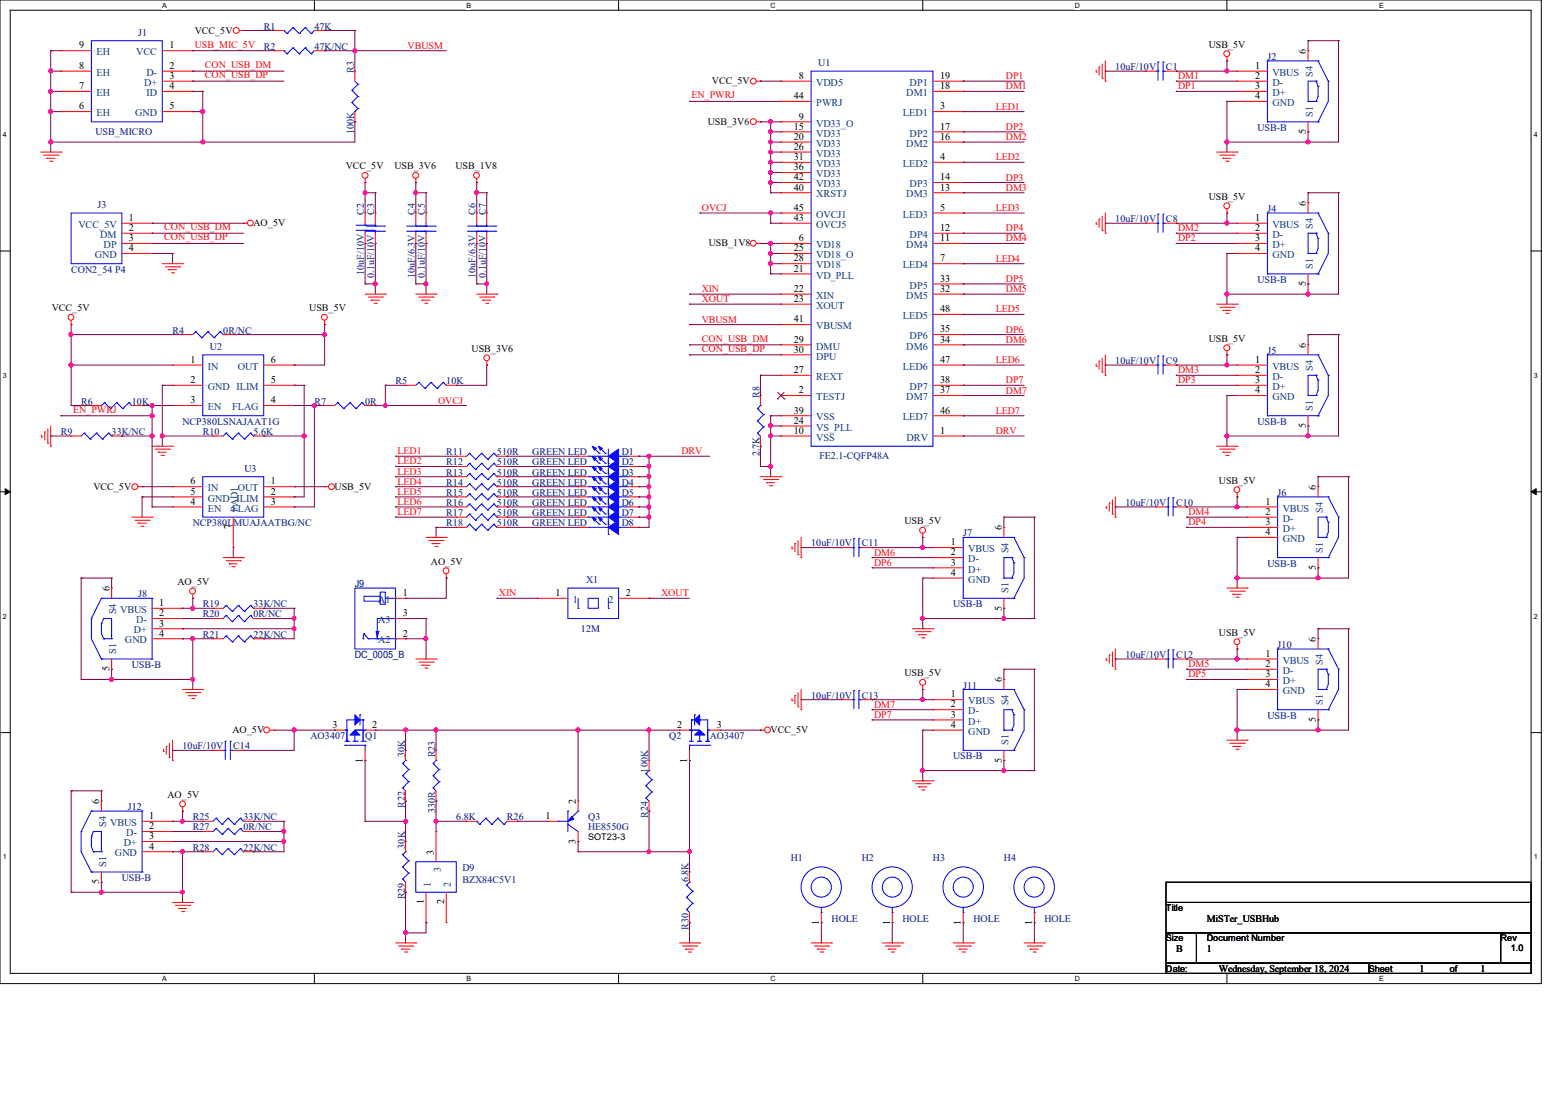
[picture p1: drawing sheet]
<svg xmlns="http://www.w3.org/2000/svg" width="297mm" height="210mm" viewBox="0 0 297 210" stroke-linecap="round" stroke-linejoin="round" font-family="sans-serif">
<defs><g id="words">
<g font-size="1.9" fill="#000080">
<text x="50.2" y="5.6">R1</text>
<text x="59.9" y="5.6">47K</text>
<text x="26.3" y="6.8">J1</text>
<text x="50.2" y="9.5">R2</text>
<text x="59.9" y="9.5">47K/NC</text>
<text x="241.3" y="11.4">J2</text>
<text x="67.4" y="13.9" transform="rotate(-90 67.4 13.9)">R3</text>
<text x="155.8" y="12.6">U1</text>
<text x="212.3" y="13.3">10uF/10V</text>
<text x="222" y="13.3">C1</text>
<text x="18.2" y="25.7">USB_MICRO</text>
<text x="67.4" y="25.5" transform="rotate(-90 67.4 25.5)">100K</text>
<text x="239.4" y="24.9">USB-B</text>
<text x="18.5" y="39.6">J3</text>
<text x="69.3" y="40.9" transform="rotate(-90 69.3 40.9)">C2</text>
<text x="71.2" y="40.9" transform="rotate(-90 71.2 40.9)">C3</text>
<text x="79" y="40.9" transform="rotate(-90 79 40.9)">C4</text>
<text x="80.9" y="40.9" transform="rotate(-90 80.9 40.9)">C5</text>
<text x="90.6" y="40.9" transform="rotate(-90 90.6 40.9)">C6</text>
<text x="92.5" y="40.9" transform="rotate(-90 92.5 40.9)">C7</text>
<text x="241.3" y="40.3">J4</text>
<text x="212.3" y="42.3">10uF/10V</text>
<text x="222" y="42.3">C8</text>
<text x="13.5" y="51.9">CON2_54 P4</text>
<text x="69.3" y="52.3" transform="rotate(-90 69.3 52.3)">10uF/10V</text>
<text x="71.2" y="52.9" transform="rotate(-90 71.2 52.9)">0.1uF/10V</text>
<text x="79" y="52.9" transform="rotate(-90 79 52.9)">10uF/6.3V</text>
<text x="80.9" y="52.9" transform="rotate(-90 80.9 52.9)">0.1uF/10V</text>
<text x="90.6" y="52.9" transform="rotate(-90 90.6 52.9)">10uF/6.3V</text>
<text x="92.5" y="52.9" transform="rotate(-90 92.5 52.9)">0.1uF/10V</text>
<text x="239.4" y="53.9">USB-B</text>
<text x="32.9" y="63.5">R4</text>
<text x="42.5" y="63.5">0R/NC</text>
<text x="40" y="66.6">U2</text>
<text x="212.3" y="69.3">10uF/10V</text>
<text x="222" y="69.3">C9</text>
<text x="241.3" y="67.4">J5</text>
<text x="15.5" y="77">R6</text>
<text x="25.1" y="77">10K</text>
<text x="59.9" y="77">R7</text>
<text x="69.5" y="77">0R</text>
<text x="75.3" y="73.2">R5</text>
<text x="85" y="73.2">10K</text>
<text x="144.6" y="75.7" transform="rotate(-90 144.6 75.7)">R8</text>
<text x="11.6" y="82.8">R9</text>
<text x="21.3" y="82.8">33K/NC</text>
<text x="34.8" y="80.9">NCP380LSNAJAAT1G</text>
<text x="38.6" y="82.8">R10</text>
<text x="48.3" y="82.8">5.6K</text>
<text x="239.4" y="80.9">USB-B</text>
<text x="46.5" y="89.8">U3</text>
<text x="85" y="88.6">R12</text>
<text x="85" y="86.7">R11</text>
<text x="94.6" y="88.6">510R</text>
<text x="94.6" y="86.7">510R</text>
<text x="101.3" y="88.6">GREEN LED</text>
<text x="101.3" y="86.7">GREEN LED</text>
<text x="118.4" y="88.6">D2</text>
<text x="118.4" y="86.7">D1</text>
<text x="144.6" y="86.9" transform="rotate(-90 144.6 86.9)">2.7K</text>
<text x="156" y="87.5">FE2.1-CQFP48A</text>
<text x="85" y="90.6">R13</text>
<text x="85" y="94.4">R15</text>
<text x="85" y="92.5">R14</text>
<text x="94.6" y="90.6">510R</text>
<text x="94.6" y="94.4">510R</text>
<text x="94.6" y="92.5">510R</text>
<text x="101.3" y="90.6">GREEN LED</text>
<text x="101.3" y="92.5">GREEN LED</text>
<text x="101.3" y="94.4">GREEN LED</text>
<text x="118.4" y="90.6">D3</text>
<text x="118.4" y="92.5">D4</text>
<text x="118.4" y="94.4">D5</text>
<text x="243.2" y="94.4">J6</text>
<text x="36.7" y="100.2">NCP380LMUAJAATBG/NC</text>
<text x="85" y="96.4">R16</text>
<text x="85" y="98.3">R17</text>
<text x="85" y="100.2">R18</text>
<text x="94.6" y="96.4">510R</text>
<text x="94.6" y="98.3">510R</text>
<text x="94.6" y="100.2">510R</text>
<text x="101.3" y="98.3">GREEN LED</text>
<text x="101.3" y="100.2">GREEN LED</text>
<text x="101.3" y="96.4">GREEN LED</text>
<text x="118.4" y="98.3">D7</text>
<text x="118.4" y="100.2">D8</text>
<text x="118.4" y="96.4">D6</text>
<text x="214.3" y="96.4">10uF/10V</text>
<text x="223.9" y="96.4">C10</text>
<text x="154.4" y="104.1">10uF/10V</text>
<text x="164.1" y="104.1">C11</text>
<text x="183.4" y="102.2">J7</text>
<text x="241.3" y="107.9">USB-B</text>
<text x="26.3" y="113.7">J8</text>
<text x="67.6" y="111.8">J9</text>
<text x="111.6" y="111">X1</text>
<text x="38.6" y="117.6">R20</text>
<text x="38.6" y="115.7">R19</text>
<text x="48.3" y="117.6">0R/NC</text>
<text x="48.3" y="115.7">33K/NC</text>
<text x="181.5" y="115.7">USB-B</text>
<text x="38.6" y="121.5">R21</text>
<text x="48.3" y="121.5">22K/NC</text>
<text x="67.6" y="125.3">DC_0005_B</text>
<text x="110.6" y="120.3">12M</text>
<text x="214.3" y="125.3">10uF/10V</text>
<text x="223.9" y="125.3">C12</text>
<text x="243.2" y="123.4">J10</text>
<text x="25.1" y="127.2">USB-B</text>
<text x="183.4" y="131.1">J11</text>
<text x="154.4" y="133">10uF/10V</text>
<text x="164.1" y="133">C13</text>
<text x="241.3" y="136.9">USB-B</text>
<text x="34.8" y="142.7">10uF/10V</text>
<text x="44.4" y="142.7">C14</text>
<text x="59.1" y="140.8">AO3407</text>
<text x="69.5" y="140.8">Q1</text>
<text x="127.4" y="140.8">Q2</text>
<text x="135.1" y="140.8">AO3407</text>
<text x="77" y="144.2" transform="rotate(-90 77 144.2)">30K</text>
<text x="82.8" y="144.2" transform="rotate(-90 82.8 144.2)">R23</text>
<text x="123.4" y="147.1" transform="rotate(-90 123.4 147.1)">100K</text>
<text x="181.5" y="144.6">USB-B</text>
<text x="24.3" y="154.3">J12</text>
<text x="77" y="153.9" transform="rotate(-90 77 153.9)">R22</text>
<text x="82.8" y="154.9" transform="rotate(-90 82.8 154.9)">330R</text>
<text x="123.4" y="155.8" transform="rotate(-90 123.4 155.8)">R24</text>
<text x="36.7" y="156.2">R25</text>
<text x="36.7" y="158.1">R27</text>
<text x="36.7" y="162">R28</text>
<text x="46.4" y="156.2">33K/NC</text>
<text x="46.4" y="158.1">0R/NC</text>
<text x="46.4" y="162">22K/NC</text>
<text x="77" y="161.6" transform="rotate(-90 77 161.6)">30K</text>
<text x="86.9" y="156.2">6.8K</text>
<text x="96.5" y="156.2">R26</text>
<text x="112" y="156.2">Q3</text>
<text x="112" y="158.1">HE8550G</text>
<text x="23.2" y="167.8">USB-B</text>
<text x="88.1" y="165.8">D9</text>
<text x="131.1" y="168" transform="rotate(-90 131.1 168)">6.8K</text>
<text x="150.6" y="163.9">H1</text>
<text x="164.1" y="163.9">H2</text>
<text x="177.6" y="163.9">H3</text>
<text x="191.1" y="163.9">H4</text>
<text x="77" y="171.2" transform="rotate(-90 77 171.2)">R29</text>
<text x="88.1" y="168.1">BZX84C5V1</text>
<text x="131.1" y="177" transform="rotate(-90 131.1 177)">R30</text>
<text x="158.3" y="175.5">HOLE</text>
<text x="171.8" y="175.5">HOLE</text>
<text x="185.3" y="175.5">HOLE</text>
<text x="198.8" y="175.5">HOLE</text>
</g>
<g font-size="1.9">
<text x="15.1" y="9.2">9</text>
<text x="32.3" y="9.2">1</text>
<text x="37.1" y="6.4">VCC_5V</text>
<text x="230.1" y="9.1">USB_5V</text>
<text x="248.6" y="10.2" transform="rotate(-90 248.6 10.2)">6</text>
<text x="15.1" y="17">7</text>
<text x="15.1" y="13.1">8</text>
<text x="32.3" y="13.1">2</text>
<text x="32.3" y="15">3</text>
<text x="32.3" y="17">4</text>
<text x="135.6" y="16">VCC_5V</text>
<text x="152.1" y="15">8</text>
<text x="179" y="17">18</text>
<text x="179" y="15">19</text>
<text x="239" y="13.1">1</text>
<text x="239" y="15">2</text>
<text x="239" y="17">3</text>
<text x="15.1" y="20.8">6</text>
<text x="32.3" y="20.8">5</text>
<text x="134.7" y="23.7">USB_3V6</text>
<text x="151.1" y="18.9">44</text>
<text x="152.1" y="22.8">9</text>
<text x="179" y="20.8">3</text>
<text x="239" y="18.9">4</text>
<text x="151.1" y="24.7">15</text>
<text x="151.1" y="26.6">20</text>
<text x="151.1" y="28.5">26</text>
<text x="179" y="26.6">16</text>
<text x="179" y="24.7">17</text>
<text x="248.6" y="25.5" transform="rotate(-90 248.6 25.5)">5</text>
<text x="65.8" y="32.3">VCC_5V</text>
<text x="75.1" y="32.3">USB_3V6</text>
<text x="86.7" y="32.3">USB_1V8</text>
<text x="151.1" y="30.5">31</text>
<text x="151.1" y="32.4">36</text>
<text x="151.1" y="34.3">42</text>
<text x="179" y="30.5">4</text>
<text x="179" y="34.3">14</text>
<text x="151.1" y="36.3">40</text>
<text x="151.1" y="40.1">45</text>
<text x="179" y="40.1">5</text>
<text x="179" y="36.3">13</text>
<text x="230.1" y="38.1">USB_5V</text>
<text x="248.6" y="39.2" transform="rotate(-90 248.6 39.2)">6</text>
<text x="24.6" y="42.1">1</text>
<text x="24.6" y="44">2</text>
<text x="24.6" y="45.9">3</text>
<text x="24.6" y="47.8">4</text>
<text x="48.3" y="43.1">AO_5V</text>
<text x="135" y="46.9">USB_1V8</text>
<text x="151.1" y="47.8">25</text>
<text x="151.1" y="42.1">43</text>
<text x="152.1" y="45.9">6</text>
<text x="179" y="45.9">11</text>
<text x="179" y="44">12</text>
<text x="239" y="42.1">1</text>
<text x="239" y="44">2</text>
<text x="239" y="45.9">3</text>
<text x="239" y="47.8">4</text>
<text x="151.1" y="51.7">21</text>
<text x="151.1" y="49.8">28</text>
<text x="179" y="49.8">7</text>
<text x="179" y="53.6">33</text>
<text x="9.9" y="59.3">VCC_5V</text>
<text x="58.9" y="59.3">USB_5V</text>
<text x="151.1" y="55.6">22</text>
<text x="151.1" y="57.5">23</text>
<text x="179" y="55.6">32</text>
<text x="179" y="59.4">48</text>
<text x="248.6" y="54.5" transform="rotate(-90 248.6 54.5)">5</text>
<text x="151.1" y="65.2">29</text>
<text x="151.1" y="61.4">41</text>
<text x="179" y="65.2">34</text>
<text x="179" y="63.3">35</text>
<text x="230.1" y="65.1">USB_5V</text>
<text x="36.3" y="69.1">1</text>
<text x="51.6" y="69.1">6</text>
<text x="89.8" y="67">USB_3V6</text>
<text x="151.1" y="71">27</text>
<text x="151.1" y="67.1">30</text>
<text x="179" y="69.1">47</text>
<text x="239" y="69.1">1</text>
<text x="239" y="71">2</text>
<text x="248.6" y="66.2" transform="rotate(-90 248.6 66.2)">6</text>
<text x="36.3" y="72.9">2</text>
<text x="36.3" y="76.8">3</text>
<text x="51.6" y="76.8">4</text>
<text x="51.6" y="72.9">5</text>
<text x="152.1" y="74.9">2</text>
<text x="179" y="74.9">37</text>
<text x="179" y="72.9">38</text>
<text x="239" y="72.9">3</text>
<text x="239" y="74.9">4</text>
<text x="151.1" y="82.6">10</text>
<text x="151.1" y="80.7">24</text>
<text x="151.1" y="78.7">39</text>
<text x="179" y="82.6">1</text>
<text x="179" y="78.7">46</text>
<text x="248.6" y="81.5" transform="rotate(-90 248.6 81.5)">5</text>
<text x="17.8" y="93.3">VCC_5V</text>
<text x="36.3" y="94.2">5</text>
<text x="36.3" y="92.2">6</text>
<text x="51.6" y="92.2">1</text>
<text x="51.6" y="94.2">2</text>
<text x="63.7" y="93.3">USB_5V</text>
<text x="232.1" y="92.1">USB_5V</text>
<text x="250.5" y="93.3" transform="rotate(-90 250.5 93.3)">6</text>
<text x="36.3" y="96.1">4</text>
<text x="44" y="100.8" transform="rotate(-90 44 100.8)">7</text>
<text x="51.6" y="96.1">3</text>
<text x="172.2" y="99.8">USB_5V</text>
<text x="190.7" y="101" transform="rotate(-90 190.7 101)">6</text>
<text x="240.9" y="96.1">1</text>
<text x="240.9" y="98">2</text>
<text x="240.9" y="100">3</text>
<text x="240.9" y="101.9">4</text>
<text x="82" y="107.5">AO_5V</text>
<text x="181.1" y="103.8">1</text>
<text x="181.1" y="105.7">2</text>
<text x="181.1" y="107.7">3</text>
<text x="20.8" y="112.6" transform="rotate(-90 20.8 112.6)">6</text>
<text x="33.8" y="111.4">AO_5V</text>
<text x="76.7" y="113.5">1</text>
<text x="105.8" y="113.5">1</text>
<text x="119.1" y="113.5">2</text>
<text x="181.1" y="109.6">4</text>
<text x="250.5" y="108.5" transform="rotate(-90 250.5 108.5)">5</text>
<text x="30.3" y="115.4">1</text>
<text x="30.3" y="117.3">2</text>
<text x="30.3" y="119.3">3</text>
<text x="76.7" y="117.3">3</text>
<text x="190.7" y="116.2" transform="rotate(-90 190.7 116.2)">5</text>
<text x="30.3" y="121.2">4</text>
<text x="76.7" y="121.2">2</text>
<text x="232.1" y="121">USB_5V</text>
<text x="240.9" y="125.1">1</text>
<text x="250.5" y="122.2" transform="rotate(-90 250.5 122.2)">6</text>
<text x="20.8" y="127.8" transform="rotate(-90 20.8 127.8)">5</text>
<text x="172.2" y="128.8">USB_5V</text>
<text x="190.7" y="129.9" transform="rotate(-90 190.7 129.9)">6</text>
<text x="240.9" y="127">2</text>
<text x="240.9" y="128.9">3</text>
<text x="240.9" y="130.9">4</text>
<text x="181.1" y="132.8">1</text>
<text x="181.1" y="134.7">2</text>
<text x="181.1" y="136.7">3</text>
<text x="250.5" y="137.5" transform="rotate(-90 250.5 137.5)">5</text>
<text x="44.2" y="139.6">AO_5V</text>
<text x="63.3" y="138.6">3</text>
<text x="70.9" y="138.6">2</text>
<text x="128.9" y="138.6">2</text>
<text x="136.5" y="138.6">3</text>
<text x="146.7" y="139.6">VCC_5V</text>
<text x="181.1" y="138.6">4</text>
<text x="69.1" y="145.2" transform="rotate(-90 69.1 145.2)">1</text>
<text x="130.9" y="145.2" transform="rotate(-90 130.9 145.2)">1</text>
<text x="190.7" y="145.2" transform="rotate(-90 190.7 145.2)">5</text>
<text x="18.9" y="153.1" transform="rotate(-90 18.9 153.1)">6</text>
<text x="28.4" y="156">1</text>
<text x="31.9" y="151.9">AO_5V</text>
<text x="103.8" y="156">1</text>
<text x="109.6" y="153.1" transform="rotate(-90 109.6 153.1)">2</text>
<text x="28.4" y="157.9">2</text>
<text x="28.4" y="159.8">3</text>
<text x="28.4" y="161.8">4</text>
<text x="109.6" y="160.7" transform="rotate(-90 109.6 160.7)">3</text>
<text x="82.6" y="162.7" transform="rotate(-90 82.6 162.7)">3</text>
<text x="18.9" y="168.4" transform="rotate(-90 18.9 168.4)">5</text>
<text x="80.7" y="172.2" transform="rotate(-90 80.7 172.2)">1</text>
<text x="84.5" y="172.2" transform="rotate(-90 84.5 172.2)">2</text>
<text x="156" y="176.1" transform="rotate(-90 156 176.1)">1</text>
<text x="169.5" y="176.1" transform="rotate(-90 169.5 176.1)">1</text>
<text x="183" y="176.1" transform="rotate(-90 183 176.1)">1</text>
<text x="196.5" y="176.1" transform="rotate(-90 196.5 176.1)">1</text>
<text x="229.7" y="175.5">MiSTer_USBHub</text>
<text x="223.9" y="181.3">B</text>
<text x="229.7" y="181.3">1</text>
<text x="232.1" y="185.1">Wednesday, September 18, 2024</text>
<text x="270.3" y="185.1">1</text>
<text x="281.9" y="185.1">1</text>
</g>
<g font-size="1.9" fill="#004080">
<text x="18.4" y="10.5">EH</text>
<text x="26" y="10.5">VCC</text>
<text x="18.4" y="14.4">EH</text>
<text x="27.4" y="16.3">D+</text>
<text x="27.9" y="14.4">D-</text>
<text x="155.4" y="16.3">VDD5</text>
<text x="173.2" y="16.3">DP1</text>
<text x="242.3" y="14.4">VBUS</text>
<text x="242.3" y="16.3">D-</text>
<text x="249.9" y="14.6" transform="rotate(-90 249.9 14.6)">S4</text>
<text x="18.4" y="22.1">EH</text>
<text x="18.4" y="18.3">EH</text>
<text x="25.7" y="22.1">GND</text>
<text x="27.9" y="18.3">ID</text>
<text x="155.4" y="20.2">PWRJ</text>
<text x="171.9" y="22.1">LED1</text>
<text x="172.6" y="18.3">DM1</text>
<text x="242.3" y="18.3">D+</text>
<text x="242.3" y="20.2">GND</text>
<text x="249.9" y="22.2" transform="rotate(-90 249.9 22.2)">S1</text>
<text x="155.4" y="24.1">VD33_O</text>
<text x="155.4" y="26">VD33</text>
<text x="155.4" y="27.9">VD33</text>
<text x="155.4" y="29.8">VD33</text>
<text x="172.6" y="27.9">DM2</text>
<text x="173.2" y="26">DP2</text>
<text x="155.4" y="31.8">VD33</text>
<text x="155.4" y="33.7">VD33</text>
<text x="155.4" y="35.6">VD33</text>
<text x="171.9" y="31.8">LED2</text>
<text x="173.2" y="35.6">DP3</text>
<text x="155.4" y="37.6">XRSTJ</text>
<text x="155.4" y="41.4">OVCJ1</text>
<text x="171.9" y="41.4">LED3</text>
<text x="172.6" y="37.6">DM3</text>
<text x="14.9" y="43.4">VCC_5V</text>
<text x="19.1" y="45.3">DM</text>
<text x="19.7" y="47.2">DP</text>
<text x="155.4" y="47.2">VD18</text>
<text x="155.4" y="43.4">OVCJ5</text>
<text x="172.6" y="47.2">DM4</text>
<text x="173.2" y="45.3">DP4</text>
<text x="242.3" y="43.4">VBUS</text>
<text x="242.3" y="45.3">D-</text>
<text x="242.3" y="47.2">D+</text>
<text x="249.9" y="43.6" transform="rotate(-90 249.9 43.6)">S4</text>
<text x="18" y="49.1">GND</text>
<text x="155.4" y="53">VD_PLL</text>
<text x="155.4" y="49.1">VD18_O</text>
<text x="155.4" y="51.1">VD18</text>
<text x="171.9" y="51.1">LED4</text>
<text x="242.3" y="49.1">GND</text>
<text x="249.9" y="51.2" transform="rotate(-90 249.9 51.2)">S1</text>
<text x="155.4" y="56.9">XIN</text>
<text x="155.4" y="58.8">XOUT</text>
<text x="172.6" y="56.9">DM5</text>
<text x="173.2" y="54.9">DP5</text>
<text x="155.4" y="62.7">VBUSM</text>
<text x="171.9" y="60.7">LED5</text>
<text x="173.2" y="64.6">DP6</text>
<text x="39.6" y="70.4">IN</text>
<text x="45.3" y="70.4">OUT</text>
<text x="155.4" y="66.5">DMU</text>
<text x="155.4" y="68.5">DPU</text>
<text x="171.9" y="70.4">LED6</text>
<text x="172.6" y="66.5">DM6</text>
<text x="242.3" y="70.4">VBUS</text>
<text x="249.9" y="70.6" transform="rotate(-90 249.9 70.6)">S4</text>
<text x="39.6" y="74.3">GND ILIM</text>
<text x="155.4" y="76.2">TESTJ</text>
<text x="155.4" y="72.3">REXT</text>
<text x="172.6" y="76.2">DM7</text>
<text x="173.2" y="74.3">DP7</text>
<text x="242.3" y="72.3">D-</text>
<text x="242.3" y="74.3">D+</text>
<text x="242.3" y="76.2">GND</text>
<text x="39.6" y="78.1">EN</text>
<text x="44.2" y="78.1">FLAG</text>
<text x="155.4" y="83.9">VSS</text>
<text x="155.4" y="82">VS_PLL</text>
<text x="155.4" y="80.1">VSS</text>
<text x="171.9" y="80.1">LED7</text>
<text x="172.6" y="83.9">DRV</text>
<text x="249.9" y="78.2" transform="rotate(-90 249.9 78.2)">S1</text>
<text x="39.6" y="95.5">GND ILIM</text>
<text x="39.6" y="93.6">IN</text>
<text x="45.3" y="93.6">OUT</text>
<text x="39.6" y="97.4">EN</text>
<text x="44.2" y="97.4">FLAG</text>
<text x="45.3" y="97.5" transform="rotate(-90 45.3 97.5)">PAD1</text>
<text x="244.2" y="97.4">VBUS</text>
<text x="244.2" y="99.4">D-</text>
<text x="244.2" y="101.3">D+</text>
<text x="251.8" y="97.7" transform="rotate(-90 251.8 97.7)">S4</text>
<text x="184.4" y="105.2">VBUS</text>
<text x="184.4" y="107.1">D-</text>
<text x="192" y="105.4" transform="rotate(-90 192 105.4)">S4</text>
<text x="244.2" y="103.2">GND</text>
<text x="251.8" y="105.2" transform="rotate(-90 251.8 105.2)">S1</text>
<text x="184.4" y="109">D+</text>
<text x="184.4" y="111">GND</text>
<text x="192" y="112.9" transform="rotate(-90 192 112.9)">S1</text>
<text x="22.1" y="117" transform="rotate(-90 22.1 117)">S4</text>
<text x="22.9" y="116.7">VBUS</text>
<text x="26" y="118.7">D-</text>
<text x="72" y="114.8">A1</text>
<text x="72" y="118.7">A3</text>
<text x="109.1" y="114.8">1</text>
<text x="115.8" y="114.8">2</text>
<text x="22.1" y="124.5" transform="rotate(-90 22.1 124.5)">S1</text>
<text x="23.8" y="122.5">GND</text>
<text x="25.5" y="120.6">D+</text>
<text x="72" y="122.5">A2</text>
<text x="244.2" y="126.4">VBUS</text>
<text x="244.2" y="128.3">D-</text>
<text x="244.2" y="130.3">D+</text>
<text x="251.8" y="126.6" transform="rotate(-90 251.8 126.6)">S4</text>
<text x="184.4" y="134.1">VBUS</text>
<text x="184.4" y="136">D-</text>
<text x="184.4" y="138">D+</text>
<text x="192" y="134.3" transform="rotate(-90 192 134.3)">S4</text>
<text x="244.2" y="132.2">GND</text>
<text x="251.8" y="134.2" transform="rotate(-90 251.8 134.2)">S1</text>
<text x="184.4" y="139.9">GND</text>
<text x="192" y="141.9" transform="rotate(-90 192 141.9)">S1</text>
<text x="20.2" y="157.5" transform="rotate(-90 20.2 157.5)">S4</text>
<text x="21" y="157.3">VBUS</text>
<text x="23.6" y="161.1">D+</text>
<text x="24" y="159.2">D-</text>
<text x="20.2" y="165.1" transform="rotate(-90 20.2 165.1)">S1</text>
<text x="21.9" y="163.1">GND</text>
<text x="83.9" y="166" transform="rotate(-90 83.9 166)">3</text>
<text x="82" y="168.9" transform="rotate(-90 82 168.9)">1</text>
<text x="85.9" y="168.9" transform="rotate(-90 85.9 168.9)">2</text>
</g>
<g font-size="1.9" fill="#f00">
<text x="37.1" y="9.1">USB_MIC_5V</text>
<text x="77.6" y="9.3">VBUSM</text>
<text x="39" y="13">CON_USB_DM</text>
<text x="39" y="14.9">CON_USB_DP</text>
<text x="191.5" y="15.1">DP1</text>
<text x="191.5" y="17">DM1</text>
<text x="224.3" y="17">DP1</text>
<text x="224.3" y="15.1">DM1</text>
<text x="131.7" y="18.7">EN_PWRJ</text>
<text x="189.6" y="20.9">LED1</text>
<text x="191.5" y="24.7">DP2</text>
<text x="191.5" y="26.7">DM2</text>
<text x="189.6" y="30.5">LED2</text>
<text x="191.5" y="34.4">DP3</text>
<text x="133.6" y="40.2">OVCJ</text>
<text x="189.6" y="40.2">LED3</text>
<text x="191.5" y="36.3">DM3</text>
<text x="31.3" y="43.8">CON_USB_DM</text>
<text x="31.3" y="45.8">CON_USB_DP</text>
<text x="191.5" y="44">DP4</text>
<text x="191.5" y="46">DM4</text>
<text x="224.3" y="44">DM2</text>
<text x="224.3" y="46">DP2</text>
<text x="189.6" y="49.8">LED4</text>
<text x="191.5" y="53.7">DP5</text>
<text x="133.6" y="55.6">XIN</text>
<text x="133.6" y="57.5">XOUT</text>
<text x="189.6" y="59.5">LED5</text>
<text x="191.5" y="55.6">DM5</text>
<text x="133.6" y="65.1">CON_USB_DM</text>
<text x="133.6" y="61.4">VBUSM</text>
<text x="191.5" y="63.3">DP6</text>
<text x="191.5" y="65.3">DM6</text>
<text x="133.6" y="67">CON_USB_DP</text>
<text x="189.6" y="69.1">LED6</text>
<text x="224.3" y="71.1">DM3</text>
<text x="83.4" y="76.8">OVCJ</text>
<text x="191.5" y="73">DP7</text>
<text x="191.5" y="74.9">DM7</text>
<text x="224.3" y="73">DP3</text>
<text x="13.9" y="78.6">EN_PWRJ</text>
<text x="189.6" y="82.6">DRV</text>
<text x="189.6" y="78.8">LED7</text>
<text x="75.7" y="86.5">LED1</text>
<text x="75.7" y="88.4">LED2</text>
<text x="129.8" y="86.5">DRV</text>
<text x="75.7" y="90.4">LED3</text>
<text x="75.7" y="92.3">LED4</text>
<text x="75.7" y="94.2">LED5</text>
<text x="75.7" y="96.1">LED6</text>
<text x="75.7" y="98.1">LED7</text>
<text x="226.3" y="98.1">DM4</text>
<text x="226.3" y="100">DP4</text>
<text x="166.4" y="105.8">DM6</text>
<text x="166.4" y="107.7">DP6</text>
<text x="95" y="113.5">XIN</text>
<text x="125.9" y="113.5">XOUT</text>
<text x="226.3" y="127">DM5</text>
<text x="226.3" y="129">DP5</text>
<text x="166.4" y="134.7">DM7</text>
<text x="166.4" y="136.7">DP7</text>
</g>
<g font-size="1.7">
<text x="112" y="159.9">SOT23-3</text>
<text x="222" y="173.4">Title</text>
<text x="222" y="179.2">Size</text>
<text x="229.7" y="179.2">Document Number</text>
<text x="285.7" y="179.2">Rev</text>
<text x="222" y="185">Date:</text>
<text x="260.6" y="185">Sheet</text>
<text x="276" y="185">of</text>
<text x="287.6" y="181.1">1.0</text>
</g>
<g font-size="1.4">
<text x="30.9" y="1.4">A</text>
<text x="88.8" y="1.4">B</text>
<text x="146.7" y="1.4">C</text>
<text x="204.6" y="1.4">D</text>
<text x="262.6" y="1.4">E</text>
<text x=".5" y="26.1">4</text>
<text x="292" y="26.1">4</text>
<text x=".5" y="71.9">3</text>
<text x="292" y="71.9">3</text>
<text x=".5" y="117.8">2</text>
<text x="292" y="117.8">2</text>
<text x=".5" y="163.6">1</text>
<text x="292" y="163.6">1</text>
<text x="30.9" y="186.8">A</text>
<text x="88.8" y="186.8">B</text>
<text x="146.7" y="186.8">C</text>
<text x="204.6" y="186.8">D</text>
<text x="262.6" y="186.8">E</text>
</g>
</g></defs>
<path d="M0 0h293.5v187.3h-293.5zM1.9 1.9h289.6v183.4h-289.6z" fill="none" stroke="#000" stroke-width=".19"/>
<g fill="#fff">
<path d="M30.9 .2h.9v1.5h-.9z"/>
<path d="M30.9 185.5h.9v1.6h-.9z"/>
</g>
<path d="M59.9 0v1.9M59.9 185.3v2" fill="none" stroke="#000" stroke-width=".19"/>
<g fill="#fff">
<path d="M88.8 .2h.9v1.5h-.9z"/>
<path d="M88.8 185.5h.9v1.6h-.9z"/>
</g>
<path d="M117.8 0v1.9M117.8 185.3v2" fill="none" stroke="#000" stroke-width=".19"/>
<g fill="#fff">
<path d="M146.7 .2h1v1.5h-1z"/>
<path d="M146.7 185.5h1v1.6h-1z"/>
</g>
<path d="M175.7 0v1.9M175.7 185.3v2" fill="none" stroke="#000" stroke-width=".19"/>
<g fill="#fff">
<path d="M204.6 .2h1v1.5h-1z"/>
<path d="M204.6 185.5h1v1.6h-1z"/>
</g>
<path d="M233.6 0v1.9M233.6 185.3v2" fill="none" stroke="#000" stroke-width=".19"/>
<g fill="#fff">
<path d="M262.6 .2h.8v1.5h-.8z"/>
<path d="M262.6 185.5h.8v1.6h-.8z"/>
<path d="M.5 24.8h.8v1.6h-.8z"/>
<path d="M292 24.8h.8v1.6h-.8z"/>
<path d="M.5 70.7h.8v1.5h-.8z"/>
<path d="M292 70.7h.8v1.5h-.8z"/>
</g>
<path d="M0 47.8h1.9M291.5 47.8h2" fill="none" stroke="#000" stroke-width=".19"/>
<g fill="#fff">
<path d="M.5 116.5h.8v1.6h-.8z"/>
<path d="M292 116.5h.8v1.6h-.8z"/>
</g>
<path d="M0 93.6h1.9M291.5 93.6h2" fill="none" stroke="#000" stroke-width=".19"/>
<path d="M1 93l.9 .6-.9 .6zM291.5 93.6l1-.6v1.2z" fill="#000" stroke="#000" stroke-width=".19"/>
<g fill="#fff">
<path d="M.5 162.4h.8v1.5h-.8z"/>
<path d="M292 162.4h.8v1.5h-.8z"/>
</g>
<path d="M0 139.5h1.9M291.5 139.5h2M222 168h69.5v3.8h-69.5zM222 171.8h69.5v5.8h-69.5zM222 177.6h5.8v5.8h-5.8zM227.8 177.6h57.9v5.8h-57.9zM285.7 177.6h5.8v5.8h-5.8zM222 183.4h38.6v1.9h-38.6zM260.6 183.4h30.9v1.9h-30.9z" fill="none" stroke="#000" stroke-width=".19"/>
<g fill="none" stroke="#f00" stroke-width=".19">
<path d="M11.6 17.4h.1M11.6 13.5h.1M11.6 9.7h.1M11.6 17.4h5.8M11.6 13.5h5.8M11.6 9.7h5.8M30.9 15.5h5.8M30.9 17.4h5.8M30.9 13.5h5.8M30.9 9.7h5.8M36.7 9.7h.1M36.7 13.5h.1"/>
<path d="M36.7 15.5h.1M36.7 17.4h.1M45.6 5.8h.8M46.4 5.8h.1M52.2 5.8h.1M52.2 9.7h.1M52.2 5.8h1.9M52.2 9.7h1.9M59.9 5.8h1.9M59.9 9.7h1.9M61.8 5.8h.1M61.8 9.7h.1"/>
<path d="M67.6 13.5h.1M67.6 13.5v2M144 15.5h.8M144.8 15.5h.1M148.7 15.5h.1M148.7 19.3h.1M148.7 15.5h5.7M148.7 19.3h5.7M177.6 15.5h5.8M177.6 17.4h5.8M183.4 17.4h.1M183.4 15.5h.1"/>
<path d="M208.7 13.7h.1M208.7 13.3v.4M209.3 12.7h.1M209.3 12.7v1.6M209.8 14.9h.1M209.8 12.2v2.7M210.4 15.5h.1M210.4 11.6v3.9M218.1 13.5h.1M218.1 13.5h2M222 13.5h1.9M223.9 13.5h.1"/>
<path d="M233.6 11.6h.1M233.6 10.8v.8M235.5 13.5h.1M235.5 15.5h.1M235.5 17.4h.1M235.5 19.3h.1M235.5 15.5h5.8M235.5 17.4h5.8M235.5 19.3h5.8M235.5 13.5h5.8M249 9.7h.1M249 9.7v1.9"/>
<path d="M7.7 29h3.9M8.3 29.5h2.7M8.9 30.1h.1M8.9 30.1h1.6M9.5 30.7h.4M9.9 30.7h.1M11 29.5h.1M11.6 29h.1M11.6 21.3h.1M11.6 21.3h5.8M30.9 21.3h5.8M36.7 21.3h.1"/>
<path d="M67.6 23.2h.1M67.6 21.3v1.9M69.5 34.8h.1M69.5 34v.8M79.2 34.8h.1M79.2 34v.8M90.8 34.8h.1M90.8 34v.8M144 23.2h.8M144.8 23.2h.1M148.7 23.2h.1M148.7 25.1h.1"/>
<path d="M148.7 27.1h.1M148.7 29h.1M148.7 30.9h.1M148.7 32.9h.1M148.7 36.7h.1M148.7 34.8h.1M148.7 29h5.7M148.7 23.2h5.7M148.7 30.9h5.7M148.7 36.7h5.7M148.7 34.8h5.7M148.7 25.1h5.7"/>
<path d="M148.7 27.1h5.7M148.7 32.9h5.7M177.6 21.3h5.8M177.6 30.9h5.8M177.6 36.7h5.8M177.6 34.8h5.8M177.6 25.1h5.8M177.6 27.1h5.8M183.4 21.3h.1M183.4 30.9h.1M183.4 36.7h.1M183.4 34.8h.1"/>
<path d="M183.4 27.1h.1M183.4 25.1h.1M231.6 29h3.9M232.2 29.5h2.7M232.8 30.1h.1M232.8 30.1h1.6M233.4 30.7h.4M233.6 39.8v.8M233.8 30.7h.1M234.9 29.5h.1M235.5 29h.1M249 25.1h.1"/>
<path d="M249 38.6h.1M249 23.2v1.9M249 38.6v2M23.2 42.5h5.8M23.2 46.4h5.8M23.2 44.4h5.8M23.2 48.3h5.8M29 42.5h.1M29 44.4h.1M29 46.4h.1M29 48.3h.1M30.9 50.2h3.9"/>
<path d="M31.5 50.8h2.7M32 51.4h.1M32 51.4h1.6M32.6 51.9h.4M33 51.9h.1M34.2 50.8h.1M34.8 50.2h.1M46.4 42.5h.1M46.4 42.5h.7M69.5 40.6h.1M69.5 46.4h.1M69.5 56h3.9"/>
<path d="M69.5 40.6v1.9M69.5 44.4v2M70.1 56.6h2.7M70.7 57.1h.1M70.7 57.1h1.5M71.2 57.7h.4M71.5 46.4h.1M71.5 40.6h.1M71.5 40.6v1.9M71.5 44.4v2M71.6 57.7h.1M72.8 56.6h.1"/>
<path d="M73.4 56h.1M79.2 46.4h.1M79.2 40.6h.1M79.2 56h3.8M79.2 40.6v1.9M79.2 44.4v2M79.8 56.6h2.7M80.3 57.1h.1M80.3 57.1h1.6M80.9 57.7h.4M81.1 46.4h.1M81.1 40.6h.1"/>
<path d="M81.1 40.6v1.9M81.1 44.4v2M81.3 57.7h.1M82.5 56.6h.1M83 56h.1M90.8 46.4h.1M90.8 40.6h.1M90.8 40.6v1.9M90.8 44.4v2M90.8 56h3.8M91.3 56.6h2.7M91.9 57.1h.1"/>
<path d="M91.9 57.1h1.5M92.5 57.7h.4M92.7 46.4h.1M92.7 40.6h.1M92.7 40.6v1.9M92.7 44.4v2M92.9 57.7h.1M94 56.6h.1M94.6 56h.1M144 46.4h.8M144.8 46.4h.1M148.7 46.4h.1"/>
<path d="M148.7 52.2h.1M148.7 56h.1M148.7 57.9h.1M148.7 48.3h.1M148.7 50.2h.1M148.7 42.5h.1M148.7 40.6h.1M148.7 42.5h5.7M148.7 50.2h5.7M148.7 46.4h5.7M148.7 56h5.7M148.7 57.9h5.7"/>
<path d="M148.7 40.6h5.7M148.7 52.2h5.7M148.7 48.3h5.7M177.6 50.2h5.8M177.6 46.4h5.8M177.6 56h5.8M177.6 40.6h5.8M177.6 44.4h5.8M177.6 54.1h5.8M177.6 59.9h5.8M183.4 40.6h.1M183.4 50.2h.1"/>
<path d="M183.4 46.4h.1M183.4 44.4h.1M183.4 56h.1M183.4 54.1h.1M183.4 59.9h.1M208.7 42.7h.1M208.7 42.3v.4M209.3 41.7h.1M209.3 41.7v1.6M209.8 43.9h.1M209.8 41.1v2.8M210.4 44.4h.1"/>
<path d="M210.4 40.6v3.8M218.1 42.5h.1M218.1 42.5h2M222 42.5h1.9M223.9 42.5h.1M231.6 57.9h3.9M232.2 58.5h2.7M232.8 59.1h.1M232.8 59.1h1.6M233.4 59.6h.4M233.6 40.6h.1M233.8 59.6h.1"/>
<path d="M234.9 58.5h.1M235.5 57.9h.1M235.5 42.5h.1M235.5 44.4h.1M235.5 46.4h.1M235.5 48.3h.1M235.5 42.5h5.8M235.5 46.4h5.8M235.5 44.4h5.8M235.5 48.3h5.8M249 54.1h.1M249 52.2v1.9"/>
<path d="M13.5 61.8h.1M13.5 61v.8M17.4 77.2h.1M17.4 77.2h1.9M25.1 77.2h2M27.1 77.2h.1M32.9 69.5h.1M32.9 73.4h.1M32.9 77.2h.1M32.9 73.4h5.7M32.9 69.5h5.7M32.9 77.2h5.7"/>
<path d="M34.8 63.7h.1M34.8 63.7h1.9M42.5 63.7h1.9M44.4 63.7h.1M50.2 73.4h5.8M50.2 69.5h5.8M50.2 77.2h5.8M56 77.2h.1M56 73.4h.1M56 69.5h.1M61.8 61.8h.1M61.8 77.2h.1"/>
<path d="M61.8 61v.8M61.8 77.2h1.9M69.5 77.2h2M71.5 77.2h.1M77.2 73.4h.1M77.2 73.4h2M85 73.4h1.9M86.9 73.4h.1M92.7 69.5h.1M92.7 68.7v.8M144.8 75.3h.1M144.8 75.3v1.9"/>
<path d="M148.7 75.3h.1M148.7 71.5h.1M148.7 65.7h.1M148.7 67.6h.1M148.7 79.2h.1M148.7 61.8h.1M148.7 75.3h5.7M148.7 71.5h5.7M148.7 65.7h5.7M148.7 67.6h5.7M148.7 79.2h5.7M148.7 61.8h5.7"/>
<path d="M177.6 75.3h5.8M177.6 65.7h5.8M177.6 63.7h5.8M177.6 73.4h5.8M177.6 79.2h5.8M177.6 69.5h5.8M183.4 65.7h.1M183.4 63.7h.1M183.4 75.3h.1M183.4 73.4h.1M183.4 79.2h.1M183.4 69.5h.1"/>
<path d="M208.7 69.7h.1M208.7 69.3v.4M209.3 68.7h.1M209.3 68.7v1.6M209.8 70.9h.1M209.8 68.2v2.7M210.4 71.5h.1M210.4 67.6v3.9M218.1 69.5h.1M218.1 69.5h2M222 69.5h1.9M223.9 69.5h.1"/>
<path d="M233.6 67.6h.1M233.6 66.8v.8M235.5 69.5h.1M235.5 71.5h.1M235.5 73.4h.1M235.5 75.3h.1M235.5 75.3h5.8M235.5 71.5h5.8M235.5 73.4h5.8M235.5 69.5h5.8M249 65.7h.1M249 65.7v1.9"/>
<path d="M249 79.2v1.9M7.9 83.2h.1M7.9 82.8v.4M8.5 82.3h.1M8.5 82.3v1.5M9.1 84.4h.1M9.1 81.7v2.7M9.7 85h.1M9.7 81.1v3.9M13.5 83h.1M13.5 83h2M21.3 83h1.9"/>
<path d="M23.2 83h.1M25.1 98.5h3.9M25.7 99.1h2.7M26.3 99.6h.1M26.3 99.6h1.5M26.3 92.7h.8M27.1 92.7h.1M28.4 99.1h.1M29 98.5h.1M29 85h3.9M29.5 85.5h2.8M30.1 86.1h.1"/>
<path d="M30.1 86.1h1.6M30.7 86.7h.4M31.1 86.7h.1M32.3 85.5h.1M32.9 85h.1M32.9 96.5h.1M32.9 94.6h.1M32.9 92.7h.1M32.9 92.7h5.7M32.9 96.5h5.7M32.9 94.6h5.7M40.6 83h.1"/>
<path d="M40.6 83h1.9M44.4 98.5v5.8M48.3 83h1.9M50.2 83h.1M50.2 92.7h5.8M50.2 96.5h5.8M50.2 94.6h5.8M56 92.7h.1M56 94.6h.1M56 96.5h.1M61.8 92.7h.1M61.8 92.7h.8"/>
<path d="M86.9 90.8h.1M86.9 88.8h.1M86.9 96.5h.1M86.9 98.5h.1M86.9 94.6h.1M86.9 86.9h.1M86.9 92.7h.1M86.9 90.8h1.9M86.9 98.5h1.9M86.9 92.7h1.9M86.9 96.5h1.9M86.9 88.8h1.9"/>
<path d="M86.9 94.6h1.9M86.9 86.9h1.9M94.6 90.8h1.9M94.6 98.5h1.9M94.6 92.7h1.9M94.6 96.5h1.9M94.6 88.8h1.9M94.6 94.6h1.9M94.6 86.9h1.9M96.5 90.8h.1M96.5 88.8h.1M96.5 96.5h.1"/>
<path d="M96.5 98.5h.1M96.5 94.6h.1M96.5 86.9h.1M96.5 92.7h.1M110.1 98.5h.1M110.1 90.8h.1M110.1 92.7h.1M110.1 88.8h.1M110.1 86.9h.1M110.1 94.6h.1M110.1 96.5h.1M110.1 90.8h1.9"/>
<path d="M110.1 98.5h1.9M110.1 92.7h1.9M110.1 96.5h1.9M110.1 88.8h1.9M110.1 94.6h1.9M110.1 86.9h1.9M119.7 90.8h1.9M119.7 98.5h1.9M119.7 92.7h1.9M119.7 96.5h1.9M119.7 88.8h1.9M119.7 94.6h1.9"/>
<path d="M119.7 86.9h1.9M121.6 98.5h.1M121.6 90.8h.1M121.6 92.7h.1M121.6 88.8h.1M121.6 86.9h.1M121.6 94.6h.1M121.6 96.5h.1M144.8 85h.1M144.8 90.8h3.9M144.8 83v2M145.4 91.3h2.7"/>
<path d="M146 91.9h.1M146 91.9h1.5M146.5 92.5h.4M146.9 92.5h.1M148.1 91.3h.1M148.7 90.8h.1M148.7 83h.1M148.7 81.1h.1M148.7 83h5.7M148.7 81.1h5.7M177.6 83h5.8M183.4 83h.1"/>
<path d="M210.6 96.7h.1M210.6 96.4v.3M211.2 95.8h.1M211.2 95.8v1.5M211.8 97.9h.1M211.8 95.2v2.7M212.3 98.5h.1M212.3 94.6v3.9M220.1 96.5h.1M220.1 96.5h1.9M223.9 96.5h2M225.9 96.5h.1"/>
<path d="M231.6 85h3.9M232.2 85.5h2.7M232.8 86.1h.1M232.8 86.1h1.6M233.4 86.7h.4M233.8 86.7h.1M234.9 85.5h.1M235.5 85h.1M235.5 94.6h.1M235.5 93.9v.7M237.4 96.5h.1M237.4 98.5h.1"/>
<path d="M237.4 98.5h5.8M237.4 96.5h5.8M249 81.1h.1M251 92.7h.1M251 92.7v1.9M21.3 112h.1M21.3 112v1.9M26.8 100.2h.4M27.2 100.2h.1M29 119.7h5.8M29 117.8h5.8M29 115.8h5.8"/>
<path d="M34.8 115.8h.1M34.8 117.8h.1M34.8 119.7h.1M36.7 113.9h.1M36.7 113.2v.7M40.6 117.8h.1M40.6 115.8h.1M40.6 117.8h1.9M40.6 115.8h1.9M42.5 106.2h3.9M43.1 106.8h2.7M43.6 107.4h.1"/>
<path d="M43.6 107.4h1.6M44.2 107.9h.4M44.4 104.3h.1M44.6 107.9h.1M45.8 106.8h.1M46.4 106.2h.1M48.3 117.8h1.9M48.3 115.8h1.9M50.2 117.8h.1M50.2 115.8h.1M75.3 117.8h1.9M75.3 113.9h1.9"/>
<path d="M77.2 113.9h.1M77.2 117.8h.1M81.1 102.3h3.9M81.7 102.9h2.7M82.3 103.5h.1M82.3 103.5h1.5M82.8 104.1h.4M83.2 104.1h.1M84.4 102.9h.1M85 110.1h.1M85 102.3h.1M85 109.3v.8"/>
<path d="M86.9 100.4h.1M86.9 100.4h1.9M94.6 100.4h1.9M96.5 100.4h.1M102.3 113.9h.1M102.3 113.9h5.8M110.1 100.4h.1M110.1 100.4h1.9M117.8 113.9h5.8M119.7 100.4h1.9M121.6 100.4h.1M123.6 113.9h.1"/>
<path d="M150.8 104.4h.1M150.8 104.1v.3M151.3 103.5h.1M151.3 103.5v1.5M151.9 105.6h.1M151.9 102.9v2.7M152.5 106.2h.1M152.5 102.3v3.9M160.2 104.3h.1M160.2 104.3h2M164.1 104.3h1.9M166 104.3h.1"/>
<path d="M173.7 119.7h3.9M175.7 102.3h.1M175.7 101.6v.7M177.6 119.7h.1M177.6 104.3h.1M177.6 106.2h.1M177.6 108.1h.1M177.6 110.1h.1M177.6 106.2h5.8M177.6 104.3h5.8M177.6 108.1h5.8M177.6 110.1h5.8"/>
<path d="M191.1 115.8h.1M191.1 100.4h.1M191.1 100.4v1.9M191.1 113.9v1.9M233.6 112h3.8M234.2 112.6h2.7M234.7 113.2h.1M234.7 113.2h1.6M235.3 113.7h.4M235.7 113.7h.1M236.9 112.6h.1M237.4 112h.1"/>
<path d="M237.4 100.4h.1M237.4 102.3h.1M237.4 102.3h5.8M237.4 100.4h5.8M251 108.1h.1M251 106.2v1.9M21.3 127.4h.1M21.3 125.5v1.9M29 121.6h5.8M34.8 121.6h.1M34.8 131.3h3.8M35.3 131.9h2.8"/>
<path d="M35.9 132.5h.1M35.9 132.5h1.6M36.5 133h.4M36.9 133h.1M38.1 131.9h.1M38.6 131.3h.1M40.6 121.6h.1M40.6 121.6h1.9M48.3 121.6h1.9M50.2 121.6h.1M51.4 139h.8M52.2 139h.1"/>
<path d="M63.7 139h.1M63.7 139h2M69.5 139h2M71.5 139h.1M75.3 121.6h1.9M77.2 121.6h.1M79.2 125.5h3.8M79.8 126.1h2.7M80.3 126.7h.1M80.3 126.7h1.6M80.9 127.2h.4M81.3 127.2h.1"/>
<path d="M82.5 126.1h.1M83 125.5h.1M129.4 139h.1M129.4 139h1.9M135.1 139h2M137.1 139h.1M144.8 139h.1M144.8 139h.8M150.8 133.4h.1M150.8 133v.4M151.3 132.5h.1M151.3 132.5v1.5"/>
<path d="M151.9 134.6h.1M151.9 131.9v2.7M152.5 135.1h.1M152.5 131.3v3.8M160.2 133.2h.1M160.2 133.2h2M164.1 133.2h1.9M166 133.2h.1M174.3 120.3h2.7M174.9 120.9h.1M174.9 120.9h1.5M175.5 121.5h.4"/>
<path d="M175.7 131.3h.1M175.7 130.5v.8M175.9 121.5h.1M177 120.3h.1M177.6 133.2h.1M177.6 135.1h.1M177.6 137.1h.1M177.6 139h.1M177.6 139h5.8M177.6 133.2h5.8M177.6 135.1h5.8M177.6 137.1h5.8"/>
<path d="M191.1 129.4h.1M191.1 129.4v1.9M210.6 125.7h.1M210.6 125.3v.4M211.2 124.7h.1M211.2 124.7v1.6M211.8 126.8h.1M211.8 124.1v2.7M212.3 127.4h.1M212.3 123.6v3.8M220.1 125.5h.1M220.1 125.5h1.9"/>
<path d="M223.9 125.5h2M225.9 125.5h.1M235.5 123.6h.1M235.5 122.8v.8M237.4 125.5h.1M237.4 127.4h.1M237.4 129.4h.1M237.4 131.3h.1M237.4 131.3h5.8M237.4 125.5h5.8M237.4 127.4h5.8M237.4 129.4h5.8"/>
<path d="M251 137.1h.1M251 121.6h.1M251 121.6v2M251 135.1v2M19.3 152.5h.1M19.3 152.5v1.9M27.1 156.4h5.8M27.1 158.3h5.8M31.1 143h.1M31.1 142.7v.3M31.7 142.1h.1M31.7 142.1v1.5"/>
<path d="M32.3 144.2h.1M32.3 141.5v2.7M32.9 144.8h.1M32.9 156.4h.1M32.9 158.3h.1M32.9 140.9v3.9M34.8 154.4h.1M34.8 153.7v.7M38.6 156.4h.1M38.6 158.3h.1M38.6 156.4h2M38.6 158.3h2"/>
<path d="M40.6 142.9h.1M40.6 142.9h1.9M44.4 142.9h2M46.4 142.9h.1M46.4 156.4h1.9M46.4 158.3h1.9M48.3 156.4h.1M48.3 158.3h.1M69.5 144.8h.1M69.5 142.9v1.9M77.2 152.5h.1M77.2 142.9h.1"/>
<path d="M77.2 142.9v1.9M77.2 150.6v1.9M83 152.5h.1M83 142.9h.1M83 158.3h.1M83 142.9v1.9M83 150.6v1.9M83 158.3v5.8M88.8 156.4h.1M88.8 156.4h2M96.5 156.4h2M98.5 156.4h.1"/>
<path d="M104.3 156.4h.1M104.3 156.4h1.9M110.1 152.5h.1M110.1 152.5v1.9M110.1 158.3v1.9M123.6 154.4h.1M123.6 144.8h.1M123.6 144.8v1.9M123.6 152.5v1.9M131.3 144.8h.1M131.3 142.9v1.9M173.7 148.7h3.9"/>
<path d="M174.3 149.2h2.7M174.9 149.8h.1M174.9 149.8h1.5M175.5 150.4h.4M175.9 150.4h.1M177 149.2h.1M177.6 148.7h.1M191.1 144.8h.1M191.1 142.9v1.9M233.6 140.9h3.8M234.2 141.5h2.7M234.7 142.1h.1"/>
<path d="M234.7 142.1h1.6M235.3 142.7h.4M235.7 142.7h.1M236.9 141.5h.1M237.4 140.9h.1M19.3 168h.1M19.3 166v2M27.1 160.2h5.8M27.1 162.2h5.8M32.9 160.2h.1M32.9 162.2h.1M32.9 171.8h3.8"/>
<path d="M33.4 172.4h2.7M34 173h.1M34 173h1.5M34.6 173.6h.4M35 173.6h.1M36.1 172.4h.1M36.7 171.8h.1M38.6 162.2h.1M38.6 162.2h2M46.4 162.2h1.9M48.3 162.2h.1M75.3 179.5h3.9"/>
<path d="M77.2 169.9h.1M77.2 160.2h.1M77.2 160.2v2M77.2 168v1.9M79.2 179.5h.1M81.1 175.7h.1M81.1 169.9v5.8M85 175.7h.1M85 169.9v5.8M110.1 160.2h.1M129.4 179.5h3.8M131.3 175.7h.1"/>
<path d="M131.3 166h.1M131.3 166v2M131.3 173.7v2M133.2 179.5h.1M154.4 179.5h3.9M156.4 175.7h.1M156.4 173.7v2M158.3 179.5h.1M168 179.5h3.8M169.9 175.7h.1M169.9 173.7v2M171.8 179.5h.1"/>
<path d="M181.5 179.5h3.8M183.4 175.7h.1M183.4 173.7v2M185.3 179.5h.1M195 179.5h3.8M196.9 175.7h.1M196.9 173.7v2M198.8 179.5h.1M75.9 180.1h2.7M76.5 180.7h.1M76.5 180.7h1.5M77 181.3h.4"/>
<path d="M77.4 181.3h.1M78.6 180.1h.1M129.9 180.1h2.7M130.5 180.7h.1M130.5 180.7h1.5M131.1 181.3h.4M131.5 181.3h.1M132.6 180.1h.1M155 180.1h2.7M155.6 180.7h.1M155.6 180.7h1.5M156.2 181.3h.4"/>
<path d="M156.6 181.3h.1M157.7 180.1h.1M168.5 180.1h2.7M169.1 180.7h.1M169.1 180.7h1.5M169.7 181.3h.4M170.1 181.3h.1M171.2 180.1h.1M182 180.1h2.7M182.6 180.7h.1M182.6 180.7h1.6M183.2 181.3h.4"/>
<path d="M183.6 181.3h.1M184.7 180.1h.1M195.6 180.1h2.7M196.1 180.7h.1M196.1 180.7h1.6M196.7 181.3h.4M197.1 181.3h.1M198.3 180.1h.1"/>
<circle cx="45" cy="5.8" r=".56"/>
<circle cx="143.4" cy="15.5" r=".55"/>
<circle cx="233.6" cy="10.2" r=".56"/>
<circle cx="69.5" cy="33.4" r=".56"/>
<circle cx="79.2" cy="33.4" r=".56"/>
<circle cx="90.7" cy="33.4" r=".55"/>
<circle cx="143.4" cy="23.2" r=".55"/>
<circle cx="233.6" cy="39.2" r=".56"/>
<circle cx="47.7" cy="42.5" r=".55"/>
<circle cx="143.4" cy="46.3" r=".55"/>
<circle cx="13.5" cy="60.4" r=".55"/>
<circle cx="61.8" cy="60.4" r=".55"/>
<circle cx="92.7" cy="68.1" r=".55"/>
<circle cx="233.6" cy="66.2" r=".56"/>
<circle cx="25.7" cy="92.7" r=".56"/>
<circle cx="63.1" cy="92.7" r=".55"/>
<circle cx="235.5" cy="93.2" r=".55"/>
<circle cx="36.7" cy="112.5" r=".55"/>
<circle cx="84.9" cy="108.7" r=".55"/>
<circle cx="175.7" cy="101" r=".56"/>
<circle cx="50.8" cy="139" r=".55"/>
<circle cx="146.1" cy="139" r=".55"/>
<circle cx="175.7" cy="129.9" r=".56"/>
<circle cx="235.5" cy="122.2" r=".55"/>
<circle cx="34.8" cy="153.1" r=".55"/>
</g>
<g fill="none" stroke="#00f" stroke-width=".19">
<path d="M17.4 7.7h13.5v15.5h-13.5zM54.1 5.8h.1M54.1 9.7h.1M54.1 5.8l.6 .6M54.1 9.7l.6 .5M54.7 6.4h.1M54.7 10.2h.1M55.8 5.2h.1M55.8 9.1h.1M55.8 5.2l1.2 1.2M55.8 5.2l-1.1 1.2M55.8 9.1l1.2 1.1"/>
<path d="M55.8 9.1l-1.1 1.1M57 6.4h.1M57 10.2h.1M58.1 5.2h.1M58.1 9.1h.1M58.1 5.2l1.2 1.2M58.1 5.2l-1.1 1.2M58.1 9.1l1.2 1.1M58.1 9.1l-1.1 1.1M59.3 6.4h.1M59.3 10.2h.1M59.9 5.8l-.6 .6"/>
<path d="M59.9 9.7l-.6 .5M67 17.2h.1M67 19.5h.1M67 17.2l1.2 1.2M67 19.5l1.2 1.2M67.6 15.5l.6 .5M68.2 16h.1M68.2 18.4h.1M68.2 16l-1.2 1.2M68.2 18.4l-1.2 1.1M154.4 13.5h23.2v71.5h-23.2zM220.1 13.5h.4"/>
<path d="M220.5 13.5h.1M220.5 11.8h.1M220.5 11.8v3.5M221.4 11.8h.1M221.4 13.5h.1M221.4 13.5h.6M221.4 11.8v3.5M241.3 11.6h.1M241.3 11.6v11.6M241.3 11.6h9.7M249 19.3h.1M249 19.3h1.6"/>
<path d="M250.6 15.5h.1M250.6 19.3h.1M250.6 15.5h-1.6v3.8M250.6 15.5l.4 .9M251 11.6h.1M251 16.4h.1M251 16.4v2l-.4 .9M251 11.6l1.9 3.9M252.9 15.5h.1M252.9 15.5v3.8l-1.9 3.9M67.6 21.3h.1M68.2 20.7h.1"/>
<path d="M68.2 20.7l-.6 .6M241.3 23.2h.1M241.3 23.2h9.7M251 23.2h.1M13.5 40.6h9.7v9.6h-9.7zM67.8 43.9h3.4M67.8 42.9h3.4M69.5 42.9h.1M69.5 43.9h.1M69.5 42.5v.4M69.5 43.9v.5M69.7 43.1h3.5"/>
<path d="M69.7 44h3.5M71.2 43.9h.1M71.2 42.9h.1M71.5 44h.1M71.5 43.1h.1M71.5 42.5v.6M71.5 44v.4M73.2 43.1h.1M73.2 44h.1M77.4 43.1h5.4M77.4 44h5.4M79.2 44h.1"/>
<path d="M79.2 43.1h.1M79.2 42.5v.6M79.2 44v.4M80.9 43.1h.1M80.9 44h.1M81.1 44h.1M81.1 43.1h.1M81.1 42.5v.6M81.1 44v.4M82.8 43.1h.1M82.8 44h.1M89 43.1h5.4"/>
<path d="M89 44h5.4M90.8 44h.1M90.8 43.1h.1M90.8 42.5v.6M90.8 44v.4M92.5 43.1h.1M92.5 44h.1M92.7 44h.1M92.7 43.1h.1M92.7 42.5v.6M92.7 44v.4M94.4 43.1h.1"/>
<path d="M94.4 44h.1M220.1 42.5h.4M220.5 42.5h.1M220.5 40.8h.1M220.5 40.8v3.4M221.4 40.8h.1M221.4 42.5h.1M221.4 40.8v3.4M221.4 42.5h.6M241.3 52.2h.1M241.3 40.6h.1M241.3 40.6v11.6"/>
<path d="M241.3 52.2h9.7M241.3 40.6h9.7M249 48.3h.1M249 48.3h1.6M250.6 44.4h.1M250.6 48.3h.1M250.6 44.4h-1.6v3.9M250.6 44.4l.4 1M251 52.2h.1M251 40.6h.1M251 45.4h.1M251 45.4v1.9l-.4 1"/>
<path d="M251 40.6l1.9 3.8M252.9 44.4h.1M252.9 44.4v3.9l-1.9 3.9M19.9 76.7h.1M19.9 76.7l-.6 .5M19.9 76.7l1.1 1.1M21 77.8h.1M22.2 76.7h.1M22.2 76.7l-1.2 1.1M22.2 76.7l1.2 1.1M23.4 77.8h.1M24.6 76.7h.1"/>
<path d="M24.6 76.7l-1.2 1.1M24.6 76.7l.5 .5M25.1 77.2h.1M37.3 63.2h.1M37.3 63.2l-.6 .5M37.3 63.2l1.1 1.1M38.4 64.3h.1M38.6 67.6h11.6v11.6h-11.6zM39.6 63.2h.1M39.6 63.2l-1.2 1.1M39.6 63.2l1.2 1.1M40.8 64.3h.1"/>
<path d="M41.9 63.2h.1M41.9 63.2l-1.1 1.1M41.9 63.2l.6 .5M42.5 63.7h.1M64.3 76.7h.1M64.3 76.7l-.6 .5M64.3 76.7l1.1 1.1M65.4 77.8h.1M66.6 76.7h.1M66.6 76.7l-1.2 1.1M66.6 76.7l1.2 1.1M67.8 77.8h.1"/>
<path d="M68.9 76.7h.1M68.9 76.7l-1.1 1.1M68.9 76.7l.6 .5M69.5 77.2h.1M79.8 72.8h.1M79.8 72.8l-.6 .6M79.8 72.8l1.1 1.2M80.9 74h.1M82 72.8h.1M82 72.8l-1.1 1.2M82 72.8l1.2 1.2M83.2 74h.1"/>
<path d="M84.4 72.8h.1M84.4 72.8l-1.2 1.2M84.4 72.8l.6 .6M85 73.4h.1M144.2 77.8h.1M144.2 77.8l1.2 1.2M144.8 77.2h.1M144.8 77.2l-.6 .6M145.4 79h.1M145.4 79l-1.2 1.1M220.1 69.5h.4M220.5 69.5h.1"/>
<path d="M220.5 67.8h.1M220.5 67.8v3.4M221.4 67.8h.1M221.4 69.5h.1M221.4 67.8v3.4M221.4 69.5h.6M241.3 79.2h.1M241.3 67.6h.1M241.3 67.6v11.6M241.3 79.2h9.7M241.3 67.6h9.7M249 75.3h.1"/>
<path d="M249 75.3h1.6M250.6 71.5h.1M250.6 75.3h.1M250.6 71.5h-1.6v3.8M250.6 71.5l.4 .9M251 79.2h.1M251 67.6h.1M251 72.4h.1M251 72.4v1.9l-.4 1M251 67.6l1.9 3.9M252.9 71.5h.1M252.9 71.5v3.8l-1.9 3.9"/>
<path d="M16 82.5h.1M16 82.5l-.5 .5M16 82.5l1.2 1.1M17.2 83.6h.1M18.4 82.5h.1M18.4 82.5l-1.2 1.1M18.4 82.5l1.1 1.1M19.5 83.6h.1M20.7 82.5h.1M20.7 82.5l-1.2 1.1M20.7 82.5l.6 .5M21.3 83h.1"/>
<path d="M38.6 90.8h11.6v7.7h-11.6zM43.1 82.5h.1M43.1 82.5l-.6 .5M43.1 82.5l1.1 1.1M44.2 83.6h.1M45.4 82.5h.1M45.4 82.5l-1.2 1.1M45.4 82.5l1.1 1.1M46.5 83.6h.1M47.7 82.5h.1M47.7 82.5l-1.2 1.1M47.7 82.5l.6 .5"/>
<path d="M48.3 83h.1M89.4 90.2h.1M89.4 88.2h.1M89.4 96h.1M89.4 97.9h.1M89.4 94h.1M89.4 99.8h.1M89.4 86.3h.1M89.4 92.1h.1M89.4 90.2l-.6 .6M89.4 90.2l1.2 1.1M89.4 88.2l-.6 .6"/>
<path d="M89.4 88.2l1.2 1.2M89.4 96l-.6 .5M89.4 96l1.2 1.1M89.4 97.9l-.6 .6M89.4 97.9l1.2 1.2M89.4 94l-.6 .6M89.4 94l1.2 1.2M89.4 99.8l-.6 .6M89.4 99.8l1.2 1.2M89.4 86.3l-.6 .6M89.4 86.3l1.2 1.2M89.4 92.1l-.6 .6"/>
<path d="M89.4 92.1l1.2 1.2M90.6 91.3h.1M90.6 89.4h.1M90.6 97.1h.1M90.6 99.1h.1M90.6 95.2h.1M90.6 87.5h.1M90.6 93.3h.1M91.7 90.2h.1M91.7 88.2h.1M91.7 96h.1M91.7 97.9h.1"/>
<path d="M91.7 94h.1M91.7 99.8h.1M91.7 86.3h.1M91.7 92.1h.1M91.7 90.2l-1.1 1.1M91.7 90.2l1.2 1.1M91.7 88.2l-1.1 1.2M91.7 88.2l1.2 1.2M91.7 96l-1.1 1.1M91.7 96l1.2 1.1M91.7 97.9l-1.1 1.2M91.7 97.9l1.2 1.2"/>
<path d="M91.7 94l-1.1 1.2M91.7 94l1.2 1.2M91.7 99.8l-1.1 1.2M91.7 99.8l1.2 1.2M91.7 86.3l-1.1 1.2M91.7 86.3l1.2 1.2M91.7 92.1l-1.1 1.2M91.7 92.1l1.2 1.2M92.9 91.3h.1M92.9 89.4h.1M92.9 97.1h.1M92.9 99.1h.1"/>
<path d="M92.9 95.2h.1M92.9 87.5h.1M92.9 93.3h.1M94 90.2h.1M94 88.2h.1M94 96h.1M94 97.9h.1M94 94h.1M94 99.8h.1M94 86.3h.1M94 92.1h.1M94 90.2l-1.1 1.1"/>
<path d="M94 90.2l.6 .6M94 88.2l-1.1 1.2M94 88.2l.6 .6M94 96l-1.1 1.1M94 96l.6 .5M94 97.9l-1.1 1.2M94 97.9l.6 .6M94 94l-1.1 1.2M94 94l.6 .6M94 99.8l-1.1 1.2M94 99.8l.6 .6M94 86.3l-1.1 1.2"/>
<path d="M94 86.3l.6 .6M94 92.1l-1.1 1.2M94 92.1l.6 .6M94.6 90.8h.1M94.6 88.8h.1M94.6 96.5h.1M94.6 98.5h.1M94.6 94.6h.1M94.6 86.9h.1M94.6 92.7h.1M112 98.5h.1M112 90.8h.1"/>
<path d="M112 92.7h.1M112 88.8h.1M112 86.9h.1M112 94.6h.1M112 96.5h.1M112 98.5h3.8M112 94.6h3.8M112 90.8h3.8M112 92.7h3.8M112 96.5h3.8M112 88.8h3.8M112 86.9h3.8"/>
<path d="M112.9 96.7l1.2 1.2M112.9 98.7l1.2 1.1M112.9 89l1.2 1.2M112.9 90.9l1.2 1.2M112.9 87.1l1.2 1.1M112.9 85.1l1.2 1.2M112.9 92.9l1.2 1.1M112.9 94.8l1.2 1.2M114.1 97.9h.1M114.1 99.8h.1M114.1 90.2h.1M114.1 92.1h.1"/>
<path d="M114.1 88.2h.1M114.1 86.3h.1M114.1 94h.1M114.1 96h.1M114.1 96.7l1.2 1.2M114.1 98.7l1.2 1.1M114.1 89l1.2 1.2M114.1 90.9l1.2 1.2M114.1 87.1l1.2 1.1M114.1 85.1l1.2 1.2M114.1 92.9l1.2 1.1M114.1 94.8l1.2 1.2"/>
<path d="M115.3 97.9h.1M115.3 99.8h.1M115.3 90.2h.1M115.3 92.1h.1M115.3 88.2h.1M115.3 86.3h.1M115.3 94h.1M115.3 96h.1M115.8 99.8h.1M115.8 92.1h.1M115.8 94h.1M115.8 90.2h.1"/>
<path d="M115.8 88.2h.1M115.8 96h.1M115.8 97.9h.1M115.8 85.5v16.3M117.8 98.5h.1M117.8 90.8h.1M117.8 92.7h.1M117.8 88.8h.1M117.8 86.9h.1M117.8 94.6h.1M117.8 96.5h.1M117.8 98.5h1.9"/>
<path d="M117.8 94.6h1.9M117.8 90.8h1.9M117.8 92.7h1.9M117.8 96.5h1.9M117.8 88.8h1.9M117.8 86.9h1.9M144.2 82.5h.1M144.2 80.1h.1M144.2 82.5l.6 .5M144.2 80.1l1.2 1.2M145.4 81.3h.1M145.4 81.3l-1.2 1.2"/>
<path d="M222 96.5h.4M222.4 96.5h.1M222.4 94.8h.1M222.4 94.8v3.5M223.4 94.8h.1M223.4 96.5h.1M223.4 96.5h.5M223.4 94.8v3.5M243.2 94.6h.1M243.2 94.6v11.6M243.2 94.6h9.7M252.5 98.5h.1"/>
<path d="M252.5 98.5h-1.5v3.8M252.5 98.5l.4 .9M252.9 94.6h.1M252.9 99.4h.1M252.9 94.6l1.9 3.9M252.9 99.4v1.9l-.4 1M254.8 98.5h.1M254.8 98.5v3.8l-1.9 3.9M17.4 117.8h.1M17.4 117.8v3.8l1.9 3.9M19.3 113.9h.1M19.3 118.7h.1"/>
<path d="M19.3 113.9l-1.9 3.9M19.3 113.9h9.7M19.3 118.7v1.9l.4 1M19.7 117.8h.1M19.7 117.8h1.6v3.8M19.7 117.8l-.4 .9M29 113.9h.1M29 113.9v11.6M43.1 117.2h.1M43.1 115.3h.1M43.1 117.2l-.6 .6M43.1 117.2l1.1 1.2"/>
<path d="M43.1 115.3l-.6 .5M43.1 115.3l1.1 1.1M44.2 118.4h.1M44.2 116.4h.1M45.4 117.2h.1M45.4 115.3h.1M45.4 117.2l-1.2 1.2M45.4 117.2l1.1 1.2M45.4 115.3l-1.2 1.1M45.4 115.3l1.1 1.1M46.5 118.4h.1M46.5 116.4h.1"/>
<path d="M47.7 117.2h.1M47.7 115.3h.1M47.7 117.2l-1.2 1.2M47.7 117.2l.6 .6M47.7 115.3l-1.2 1.1M47.7 115.3l.6 .5M48.3 117.8h.1M48.3 115.8h.1M67.6 112h7.7v11.6h-7.7zM69.3 113.5h3.1v1h-3.1zM71.8 117.8h.1M71.8 117.8h3.5"/>
<path d="M71.8 117.8v3.8M72.4 112.7h1v2.4h-1zM73.4 113.9h.1M73.4 113.9h1.9M75.3 117.8h.1M75.3 113.9h.1M90.6 101h.1M92.9 101h.1M94.6 100.4h.1M108.1 112h9.7v5.8h-9.7zM110.1 115.8h.1M110.1 113.9v1.9"/>
<path d="M112 113.9h1.9v1.9h-1.9zM112 100.4h.1M112 100.4h3.8M115.8 101.8h.1M115.8 115.8h.1M115.8 113.9v1.9M117.8 100.4h.1M117.8 100.4h1.9M162.2 104.3h.4M162.6 104.3h.1M162.6 102.5h.1M162.6 102.5v3.5"/>
<path d="M163.5 102.5h.1M163.5 104.3h.1M163.5 104.3h.6M163.5 102.5v3.5M183.4 113.9h.1M183.4 102.3h.1M183.4 102.3h9.6M183.4 102.3v11.6M183.4 113.9h9.6M191.1 110.1h.1M191.1 110.1h1.6M192.7 106.2h.1"/>
<path d="M192.7 110.1h.1M192.7 106.2h-1.6v3.9M192.7 106.2l.3 .9M193 113.9h.1M193 102.3h.1M193 107.1h.1M193 107.1v2l-.3 1M193 102.3l2 3.9M195 106.2h.1M195 106.2v3.9l-2 3.8M243.2 106.2h.1M243.2 106.2h9.7"/>
<path d="M251 102.3h.1M251 102.3h1.5M252.5 102.3h.1M252.9 106.2h.1M19.3 125.5h.1M19.3 125.5h9.7M19.7 121.6h.1M19.7 121.6h1.6M21.3 121.6h.1M29 125.5h.1M43.1 121.1h.1M43.1 121.1l-.6 .5"/>
<path d="M43.1 121.1l1.1 1.1M44.2 122.2h.1M45.4 121.1h.1M45.4 121.1l-1.2 1.1M45.4 121.1l1.1 1.1M46.5 122.2h.1M47.7 121.1h.1M47.7 121.1l-1.2 1.1M47.7 121.1l.6 .5M48.3 121.6h.1M65.7 139h.3M66 139h.1"/>
<path d="M67.6 137.1h.1M67.6 139h1.9M67.6 137.1h-1.6v4M67.6 140v1.1M68.5 136.1h.1M68.5 137.1h.6M68.5 136.1v1.9M69.1 139.2h.1M69.1 137.1h.1M69.1 121.6h.1M69.1 137.1v4M69.3 120.6h.1"/>
<path d="M69.3 120.6l.8 1M69.3 120.6l-.2 1M69.5 139h.1M70.1 121.6h.1M70.1 121.6h5.2M71.6 120.3h.1M71.6 120.3l.2 .3M71.6 120.3l.2 1.3M71.8 121.6h.1M71.8 120.6h.1M72 120.3h.1M72 120.3l-.2 1.3"/>
<path d="M72 120.3l-.2 .3M75.3 121.6h.1M131.3 139h.1M131.3 139h1.9M131.7 139.2h.1M131.7 137.1h.1M131.7 137.1v4M131.7 137.1h.5M132.2 136.1h.1M132.2 136.1v1.9M133.2 137.1h.1M133.2 137.1h1.5v4"/>
<path d="M133.2 140v1.1M134.7 139h.1M134.7 139h.4M162.2 133.2h.4M162.6 133.2h.1M162.6 131.5h.1M162.6 131.5v3.5M163.5 131.5h.1M163.5 133.2h.1M163.5 131.5v3.5M163.5 133.2h.6M183.4 131.3h.1"/>
<path d="M183.4 131.3v11.6M183.4 131.3h9.6M191.1 139h.1M191.1 139h1.6M192.7 135.1h.1M192.7 139h.1M192.7 135.1h-1.6v3.9M192.7 135.1l.3 1M193 131.3h.1M193 136.1h.1M193 131.3l2 3.8M193 136.1v1.9l-.3 1"/>
<path d="M195 135.1h.1M195 135.1v3.9l-2 3.9M222 125.5h.4M222.4 125.5h.1M222.4 123.7h.1M222.4 123.7v3.5M223.4 123.7h.1M223.4 125.5h.1M223.4 125.5h.5M223.4 123.7v3.5M243.2 135.1h.1M243.2 123.6h.1"/>
<path d="M243.2 123.6v11.5M243.2 135.1h9.7M243.2 123.6h9.7M251 131.3h.1M251 131.3h1.5M252.5 127.4h.1M252.5 131.3h.1M252.5 127.4h-1.5v3.9M252.5 127.4l.4 1M252.9 135.1h.1M252.9 123.6h.1M252.9 128.4h.1"/>
<path d="M252.9 128.4v1.9l-.4 1M252.9 123.6l1.9 3.8M254.8 127.4h.1M254.8 127.4v3.9l-1.9 3.8M15.5 158.3h.1M15.5 158.3v3.9l1.9 3.8M17.4 154.4h.1M17.4 159.3h.1M17.4 159.3v1.9l.4 1M17.4 154.4l-1.9 3.9M17.4 154.4h9.7M17.8 158.3h.1"/>
<path d="M17.8 158.3h1.5v3.9M17.8 158.3l-.4 1M27.1 154.4h.1M27.1 154.4v11.6M41.1 155.8h.1M41.1 157.7h.1M41.1 155.8l-.5 .6M41.1 155.8l1.2 1.2M41.1 157.7l-.5 .6M41.1 157.7l1.2 1.2M42.3 157h.1M42.3 158.9h.1"/>
<path d="M42.5 142.9h.4M42.9 142.9h.1M42.9 141.1h.1M42.9 141.1v3.5M43.4 155.8h.1M43.4 157.7h.1M43.4 155.8l-1.1 1.2M43.4 155.8l1.2 1.2M43.4 157.7l-1.1 1.2M43.4 157.7l1.2 1.2M43.9 141.1h.1M43.9 142.9h.1"/>
<path d="M43.9 142.9h.5M43.9 141.1v3.5M44.6 157h.1M44.6 158.9h.1M45.8 155.8h.1M45.8 157.7h.1M45.8 155.8l-1.2 1.2M45.8 155.8l.6 .6M45.8 157.7l-1.2 1.2M45.8 157.7l.6 .6M46.4 156.4h.1M46.4 158.3h.1"/>
<path d="M65.7 141.9h.1M65.7 141.1h.7M65.7 141.9h3.8M66 140.9h.1M66 141.1h.1M66.4 141.1h.1M67.2 141.1h.8M67.6 141.1h.1M68 141.1h.1M68.7 141.1h.8M69.5 141.1h.1M69.5 141.9h.1"/>
<path d="M69.5 141.9v1M76.7 150h.1M76.7 147.7h.1M76.7 145.4h.1M76.7 150l.5 .6M76.7 147.7l1.1 1.1M76.7 145.4l1.1 1.1M77.2 144.8h.1M77.2 144.8l-.5 .6M77.8 148.8h.1M77.8 146.5h.1M77.8 148.8l-1.1 1.2"/>
<path d="M77.8 146.5l-1.1 1.2M82.5 150h.1M82.5 147.7h.1M82.5 145.4h.1M82.5 150l.5 .6M82.5 147.7l1.1 1.1M82.5 145.4l1.1 1.1M83 144.8h.1M83 144.8l-.5 .6M83.6 148.8h.1M83.6 146.5h.1M83.6 148.8l-1.1 1.2"/>
<path d="M83.6 146.5l-1.1 1.2M90.8 156.4h.1M90.8 156.4l.5 .6M91.3 157h.1M92.5 155.8h.1M92.5 155.8l1.1 1.2M92.5 155.8l-1.2 1.2M93.6 157h.1M94.8 155.8h.1M94.8 155.8l1.2 1.2M94.8 155.8l-1.2 1.2M96 157h.1"/>
<path d="M96.5 156.4l-.5 .6M106.2 156.4h.1M108.1 157h.1M108.1 154.4h.1M108.1 157l2 1.3M108.1 154.4v3.9M110.1 154.4h.1M110.1 154.4l-2 2h-1.9M123 151.9h.1M123 149.6h.1M123 147.3h.1M123 151.9l.6 .6"/>
<path d="M123 149.6l1.1 1.2M123 147.3l1.1 1.2M123.6 146.7h.1M123.6 146.7l-.6 .6M124.1 150.8h.1M124.1 148.5h.1M124.1 150.8l-1.1 1.1M124.1 148.5l-1.1 1.1M131.3 141.1h.1M131.3 141.9h.1M131.3 141.1h.7M131.3 141.9v1"/>
<path d="M131.3 141.9h3.8M132.8 141.1h.1M132.8 141.1h.8M133.2 141.1h.1M134.4 141.1h.1M134.4 141.1h.7M134.7 140.9h.1M134.7 141.1h.1M135.1 141.9h.1M183.4 142.9h.1M183.4 142.9h9.6M193 142.9h.1"/>
<path d="M17.4 166h.1M17.4 166h9.7M17.8 162.2h.1M17.8 162.2h1.5M19.3 162.2h.1M27.1 166h.1M41.1 161.6h.1M41.1 161.6l-.5 .6M41.1 161.6l1.2 1.1M42.3 162.7h.1M43.4 161.6h.1M43.4 161.6l-1.1 1.1"/>
<path d="M43.4 161.6l1.2 1.1M44.6 162.7h.1M45.8 161.6h.1M45.8 161.6l-1.2 1.1M45.8 161.6l.6 .6M46.4 162.2h.1M76.7 167.4h.1M76.7 165.1h.1M76.7 162.7h.1M76.7 167.4l.5 .6M76.7 165.1l1.1 1.1M76.7 162.7l1.1 1.2"/>
<path d="M77.2 162.2h.1M77.2 162.2l-.5 .5M77.8 166.2h.1M77.8 163.9h.1M77.8 166.2l-1.1 1.2M77.8 163.9l-1.1 1.2M79.2 164.1h7.7v5.8h-7.7zM130.7 173.2h.1M130.7 170.9h.1M130.7 168.5h.1M130.7 173.2l.6 .5M130.7 170.9l1.2 1.1"/>
<path d="M130.7 168.5l1.2 1.2M131.3 168h.1M131.3 168l-.6 .5M131.9 172h.1M131.9 169.7h.1M131.9 172l-1.2 1.2M131.9 169.7l-1.2 1.2M156.4 173.7h.1M156.4 172.8v.9M169.9 173.7h.1M169.9 172.8v.9M183.4 173.7h.1"/>
<path d="M183.4 172.8v.9M196.9 173.7h.1M196.9 172.8v.9"/>
<circle cx="156.3" cy="168.9" r="3.8"/>
<circle cx="156.4" cy="168.9" r="1.92"/>
<circle cx="169.9" cy="168.9" r="3.8"/>
<circle cx="169.9" cy="168.9" r="1.91"/>
<circle cx="183.4" cy="168.9" r="3.9"/>
<circle cx="183.4" cy="168.9" r="1.91"/>
<circle cx="196.9" cy="168.9" r="3.9"/>
<circle cx="196.9" cy="168.9" r="1.91"/>
</g>
<g fill="#00f" stroke="#00f" stroke-width=".19">
<path d="M132.2 140l1-1 1 1z"/>
<path d="M132.2 137.1l1-1v1.9z"/>
<path d="M108.9 155.4l.4 .6-1.2 .4z"/>
<path d="M67.6 139l.9 1h-1.9z"/>
<path d="M67.6 136.1l.9 1-.9 .9z"/>
<path d="M115.8 98.5l2-1.4v2.7z" fill-rule="evenodd"/>
<path d="M112.7 96.5l.8 .4-.3 .4z" fill-rule="evenodd"/>
<path d="M113.9 96.5l.8 .4-.4 .4z" fill-rule="evenodd"/>
<path d="M115.8 100.4l2-1.3v2.7z" fill-rule="evenodd"/>
<path d="M112.7 98.5l.8 .3-.3 .4z" fill-rule="evenodd"/>
<path d="M113.9 98.5l.8 .3-.4 .4z" fill-rule="evenodd"/>
<path d="M115.8 90.8l2-1.4v2.7z" fill-rule="evenodd"/>
<path d="M112.7 88.8l.8 .4-.3 .4z" fill-rule="evenodd"/>
<path d="M113.9 88.8l.8 .4-.4 .4z" fill-rule="evenodd"/>
<path d="M115.8 92.7l2-1.4v2.7z" fill-rule="evenodd"/>
<path d="M112.7 90.8l.8 .3-.3 .4z" fill-rule="evenodd"/>
<path d="M113.9 90.8l.8 .3-.4 .4z" fill-rule="evenodd"/>
<path d="M115.8 88.8l2-1.3v2.7z" fill-rule="evenodd"/>
<path d="M112.7 86.9l.8 .4-.3 .4z" fill-rule="evenodd"/>
<path d="M113.9 86.9l.8 .4-.4 .4z" fill-rule="evenodd"/>
<path d="M115.8 86.9l2-1.4v2.7z" fill-rule="evenodd"/>
<path d="M112.7 85l.8 .3-.3 .4z" fill-rule="evenodd"/>
<path d="M113.9 85l.8 .3-.4 .4z" fill-rule="evenodd"/>
<path d="M115.8 94.6l2-1.3v2.7z" fill-rule="evenodd"/>
<path d="M112.7 92.7l.8 .3-.3 .4z" fill-rule="evenodd"/>
<path d="M113.9 92.7l.8 .3-.4 .4z" fill-rule="evenodd"/>
<path d="M115.8 96.5l2-1.3v2.7z" fill-rule="evenodd"/>
<path d="M112.7 94.6l.8 .4-.3 .4z" fill-rule="evenodd"/>
<path d="M113.9 94.6l.8 .4-.4 .4z" fill-rule="evenodd"/>
</g>
<path d="M148 75.9h.1M148.1 74.7l1.2 1.2M149.3 74.7l-1.3 1.2M149.3 75.9h.1" fill="none" stroke="#804000" stroke-width=".19"/>
<g fill="none" stroke="#800040" stroke-width=".19">
<path d="M9.7 9.7h.1M9.7 13.5h.1M9.7 17.4h.1M9.7 9.7h1.9M9.7 9.7v19.3M9.7 13.5h1.9M9.7 17.4h1.9M36.7 9.7h.1M36.7 13.5h.1M36.7 15.5h.1M36.7 17.4h.1M36.7 15.5h17.4"/>
<path d="M36.7 9.7h15.5M36.7 13.5h17.4M36.7 17.4h1.9M38.6 17.4h.1M38.6 17.4v9.7M46.4 5.8h.1M46.4 5.8h5.8M61.8 9.7h.1M61.8 5.8h.1M61.8 9.7h23.2M61.8 5.8h5.8M67.6 9.7h.1"/>
<path d="M67.6 5.8h.1M67.6 5.8v7.7M131.3 19.3h.1M131.3 19.3h17.4M144.8 15.5h.1M144.8 15.5h3.9M183.4 15.5h.1M183.4 17.4h.1M183.4 15.5h11.6M183.4 17.4h11.6M210.4 13.5h.1M210.4 13.5h7.7"/>
<path d="M223.9 13.5h.1M223.9 17.4h.1M223.9 15.5h.1M223.9 15.5h11.6M223.9 13.5h11.6M223.9 17.4h11.6M233.6 11.6h.1M233.6 13.5h.1M233.6 19.3h.1M233.6 19.3h1.9M233.6 11.6v1.9M233.6 19.3v9.7"/>
<path d="M249 7.7h.1M249 7.7v2M249 7.7h5.8M254.8 7.7h.1M254.8 7.7v19.4h-21.2M9.7 27.1h.1M9.7 21.3h.1M9.7 21.3h1.9M36.7 21.3h.1M36.7 21.3h1.9M38.6 21.3h.1M38.6 27.1h.1"/>
<path d="M67.6 23.2h.1M67.6 23.2v3.9h-57.9M69.5 34.8h.1M69.5 36.7h.1M69.5 36.7h2M69.5 34.8v5.8M71.5 36.7h.1M71.5 36.7v3.9M79.2 34.8h.1M79.2 36.7h.1M79.2 36.7h1.9M79.2 34.8v5.8"/>
<path d="M81.1 36.7h.1M81.1 36.7v3.9M90.8 34.8h.1M90.8 36.7h.1M90.8 36.7h1.9M90.8 34.8v5.8M92.7 36.7h.1M92.7 36.7v3.9M144.8 23.2h.1M144.8 23.2h3.9M146.7 23.2h.1M146.7 36.7h.1"/>
<path d="M146.7 34.8h.1M146.7 32.9h.1M146.7 30.9h.1M146.7 29h.1M146.7 27.1h.1M146.7 25.1h.1M146.7 27.1h2M146.7 23.2v13.5M146.7 36.7h2M146.7 34.8h2M146.7 32.9h2M146.7 30.9h2"/>
<path d="M146.7 29h2M146.7 25.1h2M183.4 21.3h.1M183.4 30.9h.1M183.4 25.1h.1M183.4 27.1h.1M183.4 34.8h.1M183.4 36.7h.1M183.4 27.1h11.6M183.4 21.3h11.6M183.4 36.7h11.6M183.4 34.8h11.6"/>
<path d="M183.4 30.9h11.6M183.4 25.1h11.6M233.6 27.1h.1M249 27.1h.1M249 25.1h.1M249 36.7h.1M249 36.7h5.8M249 25.1v2M249 36.7v1.9M254.8 36.7h.1M254.8 36.7v19.3h-21.2M29 42.5h.1"/>
<path d="M29 44.4h.1M29 46.4h.1M29 48.3h.1M29 42.5h17.4M29 44.4h17.4M29 46.4h17.4M29 48.3h3.9M32.9 48.3h.1M32.9 48.3v1.9M69.5 46.4h.1M69.5 54.1h.1M69.5 54.1h2"/>
<path d="M69.5 46.4v7.7M71.5 46.4h.1M71.5 54.1h.1M71.5 46.4v9.6M79.2 46.4h.1M79.2 54.1h.1M79.2 54.1h1.9M79.2 46.4v7.7M81.1 46.4h.1M81.1 54.1h.1M81.1 46.4v9.6M90.8 46.4h.1"/>
<path d="M90.8 54.1h.1M90.8 46.4v7.7M90.8 54.1h1.9M92.7 46.4h.1M92.7 54.1h.1M92.7 46.4v9.6M131.3 56h.1M131.3 57.9h.1M131.3 56h17.4M131.3 57.9h17.4M133.2 40.6h.1M133.2 40.6h15.5"/>
<path d="M144.8 46.4h.1M144.8 46.4h3.9M146.7 42.5h.1M146.7 40.6h.1M146.7 52.2h.1M146.7 46.4h.1M146.7 48.3h.1M146.7 50.2h.1M146.7 42.5h2M146.7 48.3h2M146.7 40.6v1.9M146.7 46.4v5.8"/>
<path d="M146.7 52.2h2M146.7 50.2h2M183.4 40.6h.1M183.4 50.2h.1M183.4 59.9h.1M183.4 44.4h.1M183.4 46.4h.1M183.4 54.1h.1M183.4 56h.1M183.4 44.4h11.6M183.4 46.4h11.6M183.4 40.6h11.6"/>
<path d="M183.4 54.1h11.6M183.4 50.2h11.6M183.4 56h11.6M183.4 59.9h11.6M210.4 42.5h.1M210.4 42.5h7.7M223.9 42.5h.1M223.9 44.4h.1M223.9 46.4h.1M223.9 42.5h11.6M223.9 44.4h11.6M223.9 46.4h11.6"/>
<path d="M233.6 40.6h.1M233.6 42.5h.1M233.6 48.3h.1M233.6 56h.1M233.6 48.3h1.9M233.6 40.6v1.9M233.6 48.3v9.6M249 54.1h.1M249 56h.1M249 54.1v1.9M11.6 79.2h.1M11.6 79.2h17.4"/>
<path d="M13.5 77.2h.1M13.5 69.5h.1M13.5 61.8h.1M13.5 63.7h.1M13.5 77.2h3.9M13.5 61.8v15.4M13.5 69.5h19.4M13.5 63.7h21.3M27.1 77.2h.1M27.1 77.2h5.8M29 77.2h.1M29 79.2h.1"/>
<path d="M29 77.2v19.3M30.9 73.4h.1M30.9 73.4h2M30.9 73.4v11.6M44.4 63.7h.1M44.4 63.7h17.4M56 69.5h.1M56 77.2h.1M56 73.4h.1M56 73.4h1.9M56 77.2h5.8M57.9 73.4h.1"/>
<path d="M57.9 73.4v21.2h-1.9M59.9 77.2h.1M59.9 77.2v19.3h-3.9M61.8 61.8h.1M61.8 63.7h.1M61.8 61.8v7.7h-5.8M71.5 77.2h.1M71.5 77.2h17.3M73.4 73.4h.1M73.4 77.2h.1M73.4 73.4h3.8M73.4 73.4v3.8"/>
<path d="M86.9 73.4h.1M92.7 69.5h.1M92.7 69.5v3.9h-5.8M131.3 65.7h.1M131.3 67.6h.1M131.3 61.8h.1M131.3 65.7h17.4M131.3 67.6h17.4M131.3 61.8h17.4M144.8 71.5h.1M144.8 71.5h3.9M144.8 71.5v3.8"/>
<path d="M146.7 79.2h.1M146.7 79.2h2M146.7 79.2v11.6M183.4 69.5h.1M183.4 79.2h.1M183.4 73.4h.1M183.4 75.3h.1M183.4 63.7h.1M183.4 65.7h.1M183.4 65.7h11.6M183.4 73.4h11.6M183.4 69.5h11.6"/>
<path d="M183.4 79.2h11.6M183.4 63.7h11.6M183.4 75.3h11.6M210.4 69.5h.1M210.4 69.5h7.7M223.9 69.5h.1M223.9 71.5h.1M223.9 73.4h.1M223.9 73.4h11.6M223.9 69.5h11.6M223.9 71.5h11.6M233.6 67.6h.1"/>
<path d="M233.6 69.5h.1M233.6 75.3h.1M233.6 67.6v1.9M233.6 75.3v9.7M233.6 75.3h1.9M249 63.7h.1M249 63.7v2M249 63.7h5.8M254.8 63.7h.1M254.8 63.7v19.3h-21.2M9.7 83h.1M9.7 83h3.8"/>
<path d="M23.2 83h.1M23.2 83h5.8M27.1 92.7h.1M27.1 94.6h.1M27.1 92.7h5.8M27.1 94.6h5.8M27.1 94.6v3.9M29 96.5h.1M29 83h.1M29 96.5h3.9M30.9 83h.1M30.9 83h9.7"/>
<path d="M50.2 83h.1M50.2 83h7.7M56 92.7h.1M56 94.6h.1M56 96.5h.1M56 92.7h5.8M57.9 83h.1M75.3 86.9h.1M75.3 88.8h.1M75.3 90.8h.1M75.3 92.7h.1M75.3 94.6h.1"/>
<path d="M75.3 96.5h.1M75.3 98.5h.1M75.3 88.8h11.6M75.3 86.9h11.6M75.3 90.8h11.6M75.3 92.7h11.6M75.3 94.6h11.6M75.3 96.5h11.6M75.3 98.5h11.6M96.5 86.9h.1M96.5 88.8h.1M96.5 90.8h.1"/>
<path d="M96.5 92.7h.1M96.5 94.6h.1M96.5 96.5h.1M96.5 98.5h.1M96.5 88.8h13.6M96.5 86.9h13.6M96.5 90.8h13.6M96.5 92.7h13.6M96.5 94.6h13.6M96.5 96.5h13.6M96.5 98.5h13.6M121.6 86.9h.1"/>
<path d="M121.6 88.8h.1M121.6 90.8h.1M121.6 92.7h.1M121.6 94.6h.1M121.6 96.5h.1M121.6 98.5h.1M121.6 88.8h2M121.6 86.9h13.5M121.6 90.8h2M121.6 92.7h2M121.6 94.6h2M121.6 96.5h2"/>
<path d="M121.6 98.5h2M123.6 86.9h.1M123.6 88.8h.1M123.6 90.8h.1M123.6 92.7h.1M123.6 94.6h.1M123.6 96.5h.1M123.6 98.5h.1M123.6 86.9v13.5h-2M144.8 85h.1M144.8 88.8h.1M144.8 85v3.8"/>
<path d="M144.8 88.8h1.9M146.7 88.8h.1M146.7 83h.1M146.7 81.1h.1M146.7 83h2M146.7 81.1h2M183.4 83h.1M183.4 83h11.6M191.1 98.5h.1M191.1 98.5h5.8M191.1 98.5v1.9M196.9 98.5h.1"/>
<path d="M196.9 98.5v19.3M212.3 96.5h.1M212.3 96.5h7.8M225.9 96.5h.1M225.9 98.5h.1M225.9 96.5h11.5M225.9 98.5h11.5M233.6 83h.1M235.5 94.6h.1M235.5 96.5h.1M235.5 94.6v1.9M249 81.1h.1"/>
<path d="M249 83h.1M249 81.1v1.9M251 90.8h.1M251 90.8h5.8M251 90.8v1.9M256.8 90.8h.1M256.8 90.8v19.3h-21.3M15.5 110.1h.1M15.5 110.1h5.8M15.5 110.1v19.3M21.3 110.1h.1M21.3 110.1v1.9"/>
<path d="M34.8 115.8h.1M34.8 117.8h.1M34.8 119.7h.1M34.8 115.8h5.8M34.8 117.8h5.8M34.8 119.7h21.2M36.7 113.9h.1M36.7 115.8h.1M36.7 113.9v1.9M44.4 106.2h.1M44.4 104.3v1.9M50.2 115.8h.1"/>
<path d="M50.2 117.8h.1M50.2 115.8h5.8M50.2 117.8h5.8M56 115.8h.1M56 117.8h.1M56 119.7h.1M56 115.8v5.8h-5.8M77.2 117.8h.1M77.2 113.9h.1M77.2 117.8h3.9M81.1 117.8h.1M81.1 117.8v7.7"/>
<path d="M83 100.4h.1M83 100.4h3.9M83 100.4v1.9M85 110.1h.1M85 110.1v3.8h-7.8M94.6 113.9h.1M94.6 113.9h7.7M96.5 100.4h.1M96.5 100.4h13.6M121.6 100.4h.1M123.6 113.9h.1M123.6 113.9h7.7"/>
<path d="M152.5 104.3h.1M152.5 104.3h7.7M166 104.3h.1M166 106.2h.1M166 108.1h.1M166 104.3h11.6M166 106.2h11.6M166 108.1h11.6M175.7 102.3h.1M175.7 104.3h.1M175.7 110.1h.1M175.7 117.8h.1"/>
<path d="M175.7 119.7h.1M175.7 117.8h21.2M175.7 110.1h1.9M175.7 102.3v2M175.7 110.1v9.6M191.1 115.8h.1M191.1 117.8h.1M191.1 115.8v2M196.9 117.8h.1M225.9 100.4h.1M225.9 100.4h11.5M235.5 102.3h.1"/>
<path d="M235.5 110.1h.1M235.5 102.3v9.7M235.5 102.3h1.9M251 108.1h.1M251 110.1h.1M251 119.7h.1M251 119.7h5.8M251 108.1v2M251 119.7v1.9M256.8 119.7h.1M256.8 119.7v19.3h-21.3M15.5 129.4h.1"/>
<path d="M15.5 129.4h21.2M21.3 127.4h.1M21.3 129.4h.1M21.3 127.4v2M34.8 121.6h.1M34.8 121.6h5.8M36.7 121.6h.1M36.7 129.4h.1M36.7 121.6v9.7M50.2 121.6h.1M52.2 139h11.5M56 139h.1"/>
<path d="M56 139v3.9h-9.6M63.7 139h.1M71.5 139h.1M71.5 139h57.9M77.2 121.6h.1M77.2 139h.1M77.2 121.6h3.9M77.2 139v3.9M81.1 121.6h.1M83 139h.1M83 139v3.9M110.1 139h.1"/>
<path d="M110.1 139v13.5M123.6 139h.1M123.6 139v5.8M137.1 139h7.7M144.8 139h.1M152.5 133.2h.1M152.5 133.2h7.7M166 133.2h.1M166 135.1h.1M166 137.1h.1M166 133.2h11.6M166 135.1h11.6"/>
<path d="M166 137.1h11.6M175.7 131.3h.1M175.7 133.2h.1M175.7 139h.1M175.7 139h1.9M175.7 131.3v1.9M175.7 139v9.7M191.1 127.4h.1M191.1 127.4h5.8M191.1 127.4v2M196.9 127.4h.1M196.9 127.4v19.3"/>
<path d="M212.3 125.5h.1M212.3 125.5h7.8M225.9 125.5h.1M225.9 127.4h.1M225.9 129.4h.1M225.9 129.4h11.5M225.9 125.5h11.5M225.9 127.4h11.5M235.5 123.6h.1M235.5 125.5h.1M235.5 131.3h.1M235.5 139h.1"/>
<path d="M235.5 123.6v1.9M235.5 131.3v9.6M235.5 131.3h1.9M251 137.1h.1M251 139h.1M251 137.1v1.9M13.5 150.6h.1M13.5 150.6v19.3M13.5 150.6h5.8M19.3 150.6h.1M19.3 150.6v1.9M32.9 156.4h.1"/>
<path d="M32.9 158.3h.1M32.9 142.9h.1M32.9 156.4h5.7M32.9 158.3h5.7M32.9 142.9h7.7M34.8 154.4h.1M34.8 156.4h.1M34.8 154.4v2M46.4 142.9h.1M48.3 156.4h.1M48.3 158.3h.1M48.3 156.4h5.8"/>
<path d="M48.3 158.3h5.8M54.1 156.4h.1M54.1 158.3h.1M54.1 156.4v5.8h-5.8M69.5 144.8h.1M69.5 156.4h.1M69.5 144.8v11.6M69.5 156.4h7.7M77.2 152.5h.1M77.2 156.4h.1M77.2 152.5v7.7M83 152.5h.1"/>
<path d="M83 156.4h.1M83 156.4h5.8M83 152.5v5.8M98.5 156.4h.1M98.5 156.4h5.8M123.6 154.4h.1M123.6 154.4v7.8M131.3 144.8h.1M131.3 144.8v21.2M175.7 146.7h.1M175.7 148.7h.1M175.7 146.7h21.2"/>
<path d="M191.1 144.8h.1M191.1 146.7h.1M191.1 144.8v1.9M196.9 146.7h.1M13.5 169.9h.1M13.5 169.9h21.3M19.3 168h.1M19.3 169.9h.1M19.3 168v1.9M32.9 160.2h.1M32.9 162.2h.1M32.9 160.2h21.2"/>
<path d="M32.9 162.2h5.7M34.8 162.2h.1M34.8 169.9h.1M34.8 162.2v9.6M48.3 162.2h.1M54.1 160.2h.1M77.2 169.9h.1M77.2 177.6h.1M77.2 169.9v9.6M81.1 175.7h.1M81.1 175.7v1.9h-3.9M110.1 160.2h.1"/>
<path d="M110.1 162.2h.1M110.1 162.2h21.2M110.1 160.2v2M123.6 162.2h.1M131.3 162.2h.1M131.3 175.7h.1M131.3 175.7v3.8M156.4 175.7h.1M156.4 175.7v3.8M169.9 175.7h.1M169.9 175.7v3.8M183.4 175.7h.1"/>
<path d="M183.4 175.7v3.8M196.9 175.7h.1M196.9 175.7v3.8"/>
</g>
<g fill="#f0f" stroke="#f0f" stroke-width=".19">
<circle cx="9.7" cy="13.5" r=".38"/>
<circle cx="38.6" cy="27" r=".38"/>
<circle cx="38.6" cy="21.2" r=".38"/>
<circle cx="67.6" cy="9.7" r=".38"/>
<circle cx="13.5" cy="69.5" r=".38"/>
<circle cx="13.5" cy="63.7" r=".38"/>
<circle cx="29" cy="79.1" r=".38"/>
<circle cx="29" cy="77.2" r=".38"/>
<circle cx="61.8" cy="63.7" r=".38"/>
<circle cx="73.3" cy="77.2" r=".37"/>
<circle cx="146.7" cy="40.5" r=".37"/>
<circle cx="146.7" cy="23.2" r=".37"/>
<circle cx="146.7" cy="34.7" r=".37"/>
<circle cx="146.7" cy="32.8" r=".37"/>
<circle cx="146.7" cy="30.9" r=".37"/>
<circle cx="146.7" cy="29" r=".37"/>
<circle cx="146.7" cy="27" r=".37"/>
<circle cx="146.7" cy="25.1" r=".37"/>
<circle cx="57.9" cy="83" r=".38"/>
<circle cx="30.9" cy="83" r=".37"/>
<circle cx="146.7" cy="46.3" r=".37"/>
<circle cx="90.7" cy="36.7" r=".38"/>
<circle cx="92.6" cy="54" r=".37"/>
<circle cx="146.7" cy="48.3" r=".37"/>
<circle cx="146.7" cy="50.2" r=".37"/>
<circle cx="79.1" cy="36.7" r=".37"/>
<circle cx="81.1" cy="54" r=".38"/>
<circle cx="69.5" cy="36.7" r=".37"/>
<circle cx="71.4" cy="54" r=".38"/>
<circle cx="146.7" cy="88.8" r=".37"/>
<circle cx="146.7" cy="83" r=".37"/>
<circle cx="146.7" cy="81.1" r=".37"/>
<circle cx="36.7" cy="129.3" r=".37"/>
<circle cx="36.7" cy="115.8" r=".37"/>
<circle cx="56" cy="119.7" r=".37"/>
<circle cx="56" cy="117.8" r=".37"/>
<circle cx="36.7" cy="121.6" r=".37"/>
<circle cx="21.2" cy="129.3" r=".37"/>
<circle cx="34.7" cy="156.4" r=".37"/>
<circle cx="54" cy="158.3" r=".37"/>
<circle cx="54" cy="160.2" r=".37"/>
<circle cx="34.7" cy="169.9" r=".37"/>
<circle cx="34.7" cy="162.2" r=".37"/>
<circle cx="19.3" cy="169.9" r=".38"/>
<circle cx="81.1" cy="121.6" r=".38"/>
<circle cx="123.5" cy="86.9" r=".37"/>
<circle cx="123.5" cy="88.8" r=".37"/>
<circle cx="123.5" cy="90.7" r=".37"/>
<circle cx="123.5" cy="92.6" r=".37"/>
<circle cx="123.5" cy="96.5" r=".37"/>
<circle cx="123.5" cy="94.6" r=".37"/>
<circle cx="123.5" cy="98.4" r=".37"/>
<circle cx="233.6" cy="13.5" r=".37"/>
<circle cx="249" cy="27" r=".37"/>
<circle cx="233.6" cy="27" r=".37"/>
<circle cx="233.6" cy="42.5" r=".37"/>
<circle cx="233.6" cy="56" r=".37"/>
<circle cx="249" cy="56" r=".37"/>
<circle cx="233.6" cy="69.5" r=".37"/>
<circle cx="233.6" cy="83" r=".37"/>
<circle cx="249" cy="83" r=".37"/>
<circle cx="235.5" cy="96.5" r=".38"/>
<circle cx="251" cy="110" r=".38"/>
<circle cx="235.5" cy="110" r=".38"/>
<circle cx="235.5" cy="125.5" r=".38"/>
<circle cx="251" cy="139" r=".38"/>
<circle cx="235.5" cy="139" r=".38"/>
<circle cx="175.7" cy="104.2" r=".37"/>
<circle cx="191.1" cy="117.8" r=".37"/>
<circle cx="175.7" cy="117.8" r=".37"/>
<circle cx="175.7" cy="133.2" r=".37"/>
<circle cx="175.7" cy="146.7" r=".37"/>
<circle cx="191.1" cy="146.7" r=".37"/>
<circle cx="29" cy="83" r=".38"/>
<circle cx="59.8" cy="77.2" r=".37"/>
<circle cx="77.2" cy="139" r=".38"/>
<circle cx="83" cy="139" r=".37"/>
<circle cx="110" cy="139" r=".38"/>
<circle cx="123.5" cy="139" r=".37"/>
<circle cx="83" cy="156.4" r=".37"/>
<circle cx="77.2" cy="156.4" r=".38"/>
<circle cx="123.5" cy="162.2" r=".37"/>
<circle cx="131.2" cy="162.2" r=".37"/>
<circle cx="77.2" cy="177.6" r=".38"/>
<circle cx="56" cy="139" r=".37"/>
<circle cx="9.7" cy="17.4" r=".38"/>
<circle cx="9.7" cy="21.2" r=".38"/>
<circle cx="9.7" cy="27" r=".38"/>
</g>
<use href="#words"/>
</svg>
